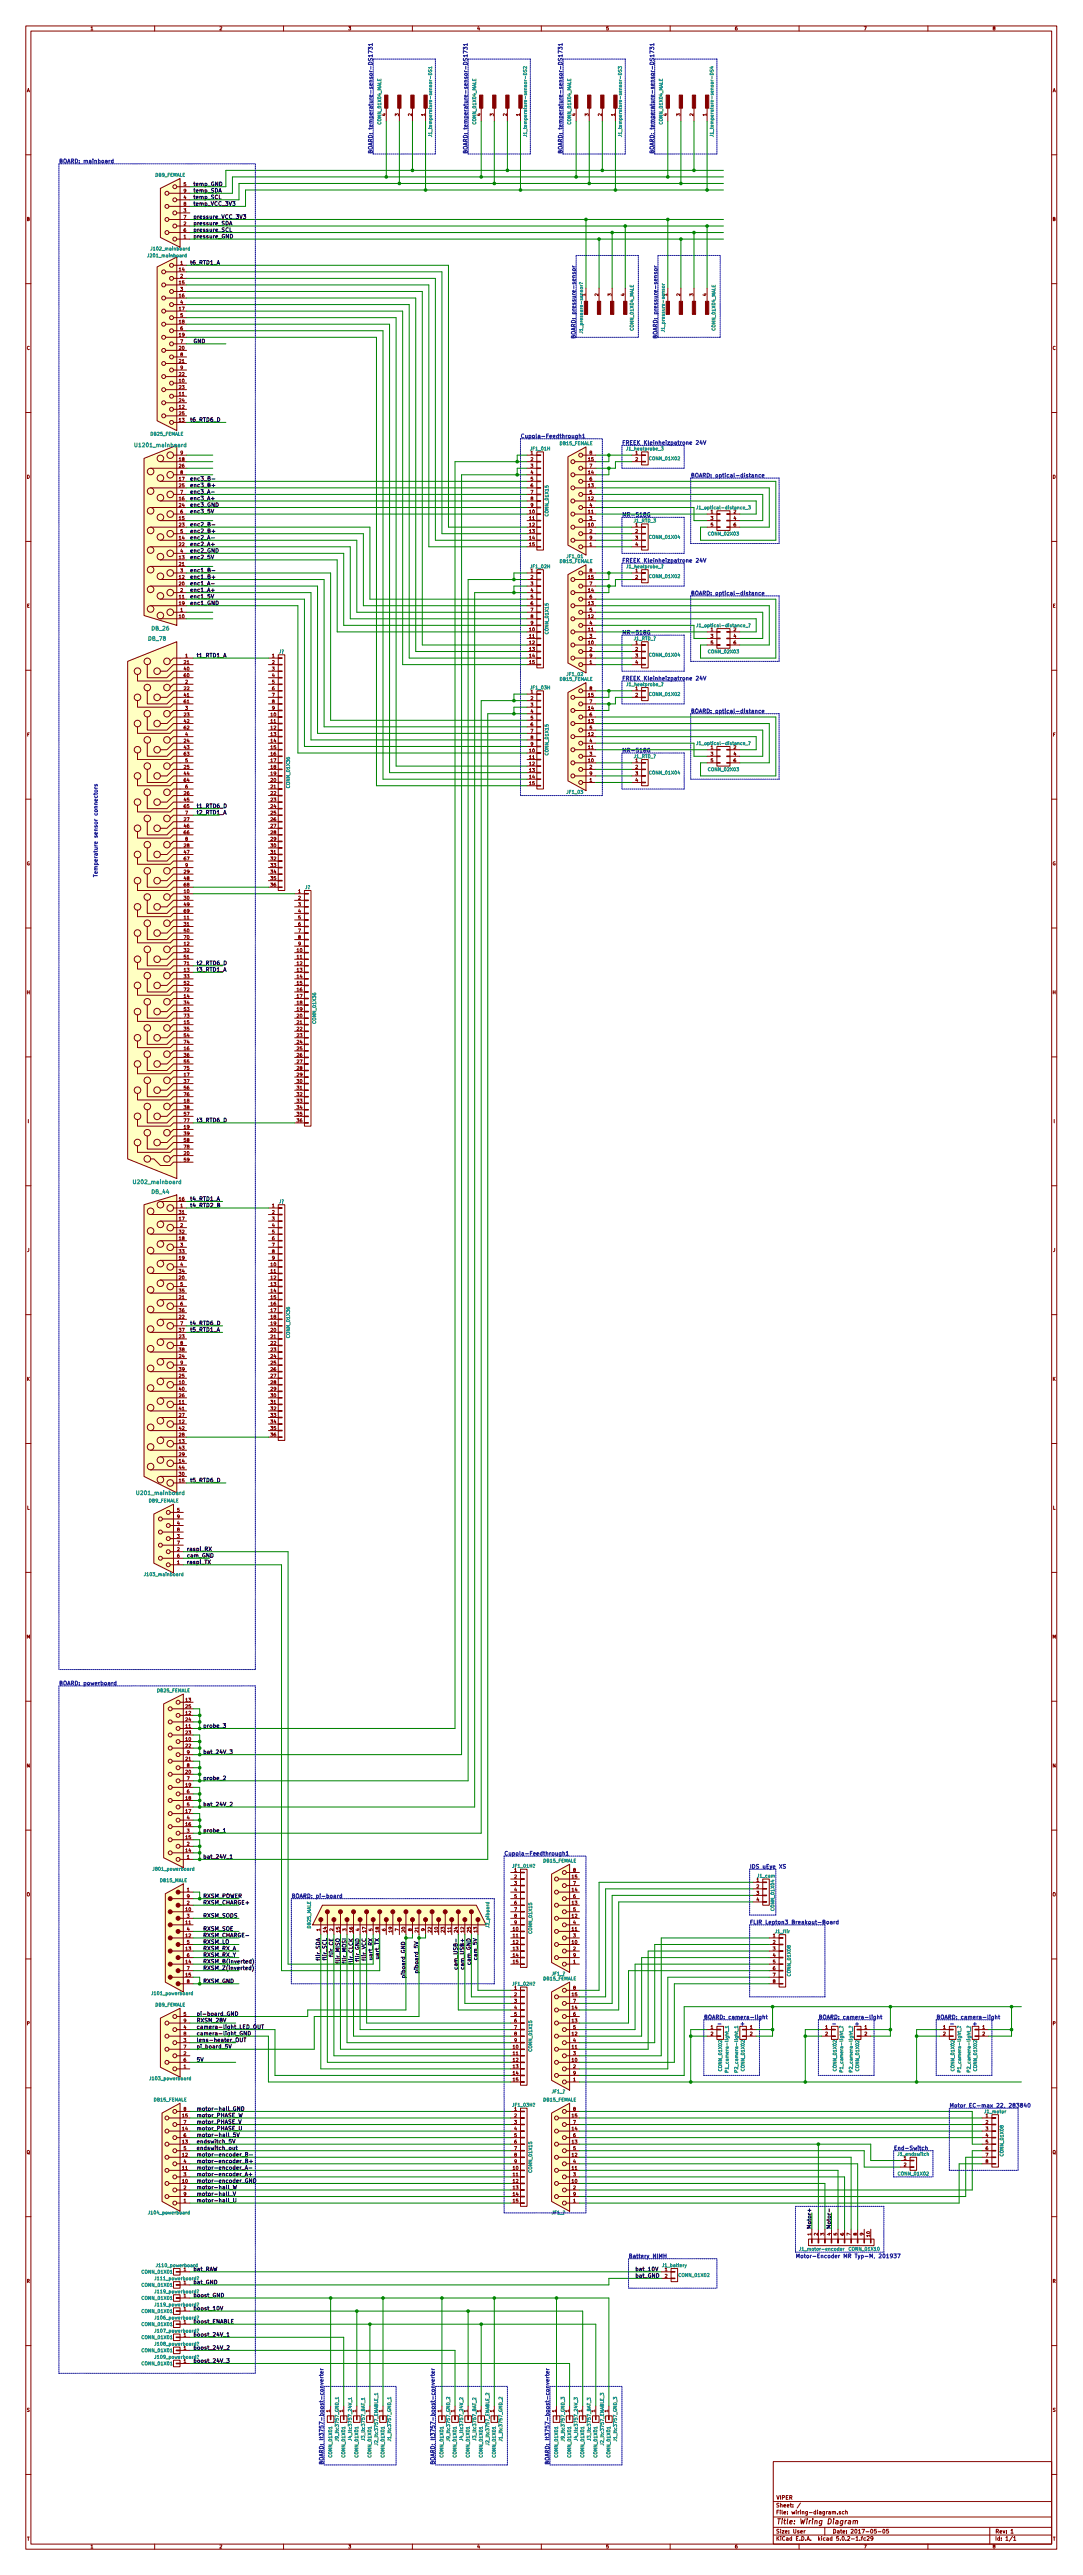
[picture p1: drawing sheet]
<svg xmlns="http://www.w3.org/2000/svg" width="420mm" height="999mm" viewBox="0 0 420 999" stroke-linecap="round" stroke-linejoin="round" font-family="sans-serif">
<defs><g id="words">
<text font-size="2.8" fill="#840000" x="301" y="979.4">Title: Wiring Diagram</text>
<g font-size="2.1" fill="#0000c2">
<text x="144.5" y="59.7" transform="rotate(-90 144.5 59.7)">BOARD: temperature-sensor-DS1731</text>
<text x="181.4" y="59.7" transform="rotate(-90 181.4 59.7)">BOARD: temperature-sensor-DS1731</text>
<text x="218.2" y="59.7" transform="rotate(-90 218.2 59.7)">BOARD: temperature-sensor-DS1731</text>
<text x="253.7" y="59.7" transform="rotate(-90 253.7 59.7)">BOARD: temperature-sensor-DS1731</text>
<text x="22.9" y="63.3">BOARD: mainboard</text>
<text x="223.3" y="128.6" transform="rotate(-90 223.3 128.6)">BOARD: pressure-sensor</text>
<text x="255" y="128.6" transform="rotate(-90 255 128.6)">BOARD: pressure-sensor</text>
<text x="201.9" y="170">Cupola-Feedthrough1</text>
<text x="241.3" y="172.5">FREEK Kleinheizpatrone 24V</text>
<text x="268" y="185.2">BOARD: optical-distance</text>
<text x="241.3" y="200.5">MR-518G</text>
<text x="241.3" y="218.2">FREEK Kleinheizpatrone 24V</text>
<text x="268" y="230.9">BOARD: optical-distance</text>
<text x="241.3" y="246.2">MR-518G</text>
<text x="241.3" y="264">FREEK Kleinheizpatrone 24V</text>
<text x="268" y="276.7">BOARD: optical-distance</text>
<text x="241.3" y="291.9">MR-518G</text>
<text x="37.8" y="340.4" transform="rotate(-90 37.8 340.4)">Temperature sensor connectors</text>
<text x="22.9" y="653.9">BOARD: powerboard</text>
<text x="195.6" y="719.9">Cupola-Feedthrough1</text>
<text x="290.8" y="725">IDS uEye XS</text>
<text x="113" y="736.4">BOARD: pi-board</text>
<text x="290.8" y="746.6">FLIR Lepton3 Breakout-Board</text>
<text x="273" y="783.4">BOARD: camera-light</text>
<text x="287" y="785.9">+</text>
<text x="317.5" y="783.4">BOARD: camera-light</text>
<text x="331.5" y="785.9">+</text>
<text x="363.2" y="783.4">BOARD: camera-light</text>
<text x="377.2" y="785.9">+</text>
<text x="368.3" y="817.7">Motor EC-max 22, 283840</text>
<text x="346.7" y="834.2">End-Switch</text>
<text x="243.8" y="876.1">Battery NIMH</text>
<text x="308.6" y="876.1">Motor-Encoder MR Typ-M, 201937</text>
<text x="125.5" y="956.4" transform="rotate(-90 125.5 956.4)">BOARD: lt3757-boost-converter</text>
<text x="168.7" y="956.4" transform="rotate(-90 168.7 956.4)">BOARD: lt3757-boost-converter</text>
<text x="213.1" y="956.4" transform="rotate(-90 213.1 956.4)">BOARD: lt3757-boost-converter</text>
</g>
<g font-size="2.1">
<text x="74.9" y="77.3">temp_SCL</text>
<text x="74.9" y="74.7">temp_SDA</text>
<text x="74.9" y="72.2">temp_GND</text>
<text x="74.9" y="79.8">temp_VCC_3V3</text>
<text x="74.9" y="90">pressure_SCL</text>
<text x="74.9" y="87.4">pressure_SDA</text>
<text x="74.9" y="84.9">pressure_VCC_3V3</text>
<text x="74.9" y="92.5">pressure_GND</text>
<text x="73.7" y="102.7">t6_RTD1_A</text>
<text x="74.9" y="133.2">GND</text>
<text x="73.7" y="163.6">t6_RTD6_D</text>
<text x="73.7" y="191.6">enc3_A-</text>
<text x="73.7" y="189">enc3_B+</text>
<text x="73.7" y="186.5">enc3_B-</text>
<text x="73.7" y="194.1">enc3_A+</text>
<text x="73.7" y="196.7">enc3_GND</text>
<text x="73.7" y="199.2">enc3_5V</text>
<text x="73.7" y="209.4">enc2_A-</text>
<text x="73.7" y="206.8">enc2_B+</text>
<text x="73.7" y="204.3">enc2_B-</text>
<text x="73.7" y="211.9">enc2_A+</text>
<text x="73.7" y="214.4">enc2_GND</text>
<text x="73.7" y="217">enc2_5V</text>
<text x="73.7" y="227.1">enc1_A-</text>
<text x="73.7" y="224.6">enc1_B+</text>
<text x="73.7" y="222.1">enc1_B-</text>
<text x="73.7" y="229.7">enc1_A+</text>
<text x="73.7" y="232.2">enc1_5V</text>
<text x="73.7" y="234.8">enc1_GND</text>
<text x="76.2" y="255.1">t1_RTD1_A</text>
<text x="76.2" y="313.5">t1_RTD6_D</text>
<text x="76.2" y="316">t2_RTD1_A</text>
<text x="76.2" y="374.5">t2_RTD6_D</text>
<text x="76.2" y="377">t3_RTD1_A</text>
<text x="76.2" y="435.4">t3_RTD6_D</text>
<text x="73.7" y="465.9">t4_RTD1_A</text>
<text x="73.7" y="468.4">t4_RTD2_B</text>
<text x="73.7" y="514.2">t4_RTD6_D</text>
<text x="73.7" y="516.7">t5_RTD1_A</text>
<text x="73.7" y="575.1">t5_RTD6_D</text>
<text x="72.4" y="601.8">raspi_RX</text>
<text x="72.4" y="604.3">cam_GND</text>
<text x="72.4" y="606.9">raspi_TX</text>
<text x="78.7" y="670.4">probe_3</text>
<text x="78.7" y="680.5">bat_24V_3</text>
<text x="78.7" y="690.7">probe_2</text>
<text x="78.7" y="700.8">bat_24V_2</text>
<text x="78.7" y="711">probe_1</text>
<text x="78.7" y="721.2">bat_24V_1</text>
<text x="78.7" y="736.4">RXSM_POWER</text>
<text x="78.7" y="738.9">RXSM_CHARGE+</text>
<text x="78.7" y="744">RXSM_SODS</text>
<text x="78.7" y="749.1">RXSM_SOE</text>
<text x="78.7" y="751.6">RXSM_CHARGE-</text>
<text x="78.7" y="754.2">RXSM_LO</text>
<text x="78.7" y="756.7">RXSM_RX_A</text>
<text x="78.7" y="759.3">RXSM_RX_Y</text>
<text x="78.7" y="761.8">RXSM_B(inverted)</text>
<text x="124.2" y="760.3" transform="rotate(-90 124.2 760.3)">flir_SDA</text>
<text x="126.7" y="760" transform="rotate(-90 126.7 760)">flir_SCL</text>
<text x="129.3" y="758.7" transform="rotate(-90 129.3 758.7)">flir_CE</text>
<text x="131.8" y="761.2" transform="rotate(-90 131.8 761.2)">flir_MISO</text>
<text x="134.4" y="761.2" transform="rotate(-90 134.4 761.2)">flir_MOSI</text>
<text x="136.9" y="761.7" transform="rotate(-90 136.9 761.7)">flir_CLCK</text>
<text x="139.4" y="760.5" transform="rotate(-90 139.4 760.5)">flir_GND</text>
<text x="142" y="760.3" transform="rotate(-90 142 760.3)">flir_VCC</text>
<text x="144.5" y="760" transform="rotate(-90 144.5 760)">uart_RX</text>
<text x="147.1" y="759.8" transform="rotate(-90 147.1 759.8)">uart_TX</text>
<text x="185.2" y="759.9" transform="rotate(-90 185.2 759.9)">cam_5V</text>
<text x="78.7" y="764.3">RXSM_Z(inverted)</text>
<text x="157.2" y="766.9" transform="rotate(-90 157.2 766.9)">piboard_GND</text>
<text x="162.3" y="764.7" transform="rotate(-90 162.3 764.7)">piboard_5V</text>
<text x="177.5" y="762.5" transform="rotate(-90 177.5 762.5)">cam_USB-</text>
<text x="180.1" y="763" transform="rotate(-90 180.1 763)">cam_USB+</text>
<text x="182.6" y="762" transform="rotate(-90 182.6 762)">cam_GND</text>
<text x="78.7" y="769.4">RXSM_GND</text>
<text x="76.2" y="784.7">RXSM_28V</text>
<text x="76.2" y="782.1">pi-board_GND</text>
<text x="76.2" y="787.2">camera-light_LED_OUT</text>
<text x="76.2" y="789.7">camera-light_GND</text>
<text x="76.2" y="794.8">pi_board_5V</text>
<text x="76.2" y="792.3">lens-heater_OUT</text>
<text x="76.2" y="799.9">5V</text>
<text x="76.2" y="821.5">motor_PHASE_W</text>
<text x="76.2" y="819">motor-hall_GND</text>
<text x="76.2" y="824">motor_PHASE_V</text>
<text x="76.2" y="826.6">motor_PHASE_U</text>
<text x="76.2" y="831.7">endswitch_5V</text>
<text x="76.2" y="829.1">motor-hall_5V</text>
<text x="76.2" y="834.2">endswitch_out</text>
<text x="76.2" y="839.3">motor-encoder_B+</text>
<text x="76.2" y="836.7">motor-encoder_B-</text>
<text x="76.2" y="844.4">motor-encoder_A+</text>
<text x="76.2" y="841.8">motor-encoder_A-</text>
<text x="76.2" y="852">motor-hall_V</text>
<text x="76.2" y="849.4">motor-hall_W</text>
<text x="76.2" y="846.9">motor-encoder_GND</text>
<text x="76.2" y="854.5">motor-hall_U</text>
<text x="314.7" y="864.9" transform="rotate(-90 314.7 864.9)">Motor+</text>
<text x="322.3" y="864.9" transform="rotate(-90 322.3 864.9)">Motor-</text>
<text x="74.9" y="881.2">bat_RAW</text>
<text x="246.4" y="881.2">bat_10V</text>
<text x="74.9" y="886.3">bat_GND</text>
<text x="246.4" y="883.7">bat_GND</text>
<text x="74.9" y="891.3">boost_GND</text>
<text x="74.9" y="896.4">boost_10V</text>
<text x="74.9" y="901.5">boost_ENABLE</text>
<text x="74.9" y="906.6">boost_24V_1</text>
<text x="74.9" y="911.7">boost_24V_2</text>
<text x="74.9" y="916.7">boost_24V_3</text>
</g>
<g font-size="2.1" fill="#008484">
<text x="53.1" y="173.5">U1201_mainboard</text>
<text x="58.9" y="244.6">DB_26</text>
<text x="57.7" y="248.5">DB_78</text>
<text x="52.4" y="459.4">U202_mainboard</text>
<text x="58.9" y="463.2">DB_44</text>
<text x="53.7" y="580">U201_mainboard</text>
</g>
<g font-size="2.1" fill="#840000">
<text x="301" y="969.8">VIPER</text>
<text x="301" y="975.5">File: wiring-diagram.sch</text>
<text x="301" y="972.8">Sheet: /</text>
<text x="301" y="982.9">Size: User</text>
<text x="323" y="982.9">Date: 2017-05-05</text>
<text x="386" y="982.9">Rev: 1</text>
<text x="301" y="985.7">KiCad E.D.A. kicad 5.0.2-1.fc29</text>
<text x="386" y="985.7">Id: 1/1</text>
</g>
<g font-size="1.8" fill="#840000">
<text x="35" y="11.7">1</text>
<text x="85" y="11.7">2</text>
<text x="135" y="11.7">3</text>
<text x="185" y="11.7">4</text>
<text x="235" y="11.7">5</text>
<text x="285" y="11.7">6</text>
<text x="335" y="11.7">7</text>
<text x="385" y="11.7">8</text>
<text x="10.4" y="35.7">A</text>
<text x="408.4" y="35.7">A</text>
<text x="149.6" y="45" transform="rotate(-90 149.6 45)">4</text>
<text x="154.7" y="45" transform="rotate(-90 154.7 45)">3</text>
<text x="159.8" y="45" transform="rotate(-90 159.8 45)">2</text>
<text x="164.8" y="45" transform="rotate(-90 164.8 45)">1</text>
<text x="186.4" y="45" transform="rotate(-90 186.4 45)">4</text>
<text x="191.5" y="45" transform="rotate(-90 191.5 45)">3</text>
<text x="196.6" y="45" transform="rotate(-90 196.6 45)">2</text>
<text x="201.7" y="45" transform="rotate(-90 201.7 45)">1</text>
<text x="223.3" y="45" transform="rotate(-90 223.3 45)">4</text>
<text x="228.3" y="45" transform="rotate(-90 228.3 45)">3</text>
<text x="233.4" y="45" transform="rotate(-90 233.4 45)">2</text>
<text x="238.5" y="45" transform="rotate(-90 238.5 45)">1</text>
<text x="258.8" y="45" transform="rotate(-90 258.8 45)">4</text>
<text x="263.9" y="45" transform="rotate(-90 263.9 45)">3</text>
<text x="269" y="45" transform="rotate(-90 269 45)">2</text>
<text x="274.1" y="45" transform="rotate(-90 274.1 45)">1</text>
<text x="71.3" y="77.3">4</text>
<text x="71.3" y="72.2">5</text>
<text x="71.3" y="74.7">9</text>
<text x="71.3" y="82.4">3</text>
<text x="71.3" y="79.8">8</text>
<text x="10.4" y="85.7">B</text>
<text x="71.3" y="87.4">2</text>
<text x="71.3" y="90">6</text>
<text x="71.3" y="84.9">7</text>
<text x="408.4" y="85.7">B</text>
<text x="71.3" y="92.5">1</text>
<text x="69.5" y="105.2">14</text>
<text x="70" y="102.7">1</text>
<text x="70" y="107.8">2</text>
<text x="69.5" y="110.3">15</text>
<text x="70" y="112.8">3</text>
<text x="69.5" y="115.4">16</text>
<text x="70" y="117.9">4</text>
<text x="227.1" y="114.8" transform="rotate(-90 227.1 114.8)">1</text>
<text x="232.2" y="114.8" transform="rotate(-90 232.2 114.8)">2</text>
<text x="237.2" y="114.8" transform="rotate(-90 237.2 114.8)">3</text>
<text x="242.3" y="114.8" transform="rotate(-90 242.3 114.8)">4</text>
<text x="258.8" y="114.8" transform="rotate(-90 258.8 114.8)">1</text>
<text x="263.9" y="114.8" transform="rotate(-90 263.9 114.8)">2</text>
<text x="269" y="114.8" transform="rotate(-90 269 114.8)">3</text>
<text x="274.1" y="114.8" transform="rotate(-90 274.1 114.8)">4</text>
<text x="69.5" y="120.5">17</text>
<text x="69.5" y="125.5">18</text>
<text x="70" y="123">5</text>
<text x="69.5" y="130.6">19</text>
<text x="70" y="128.1">6</text>
<text x="10.4" y="135.7">C</text>
<text x="69.5" y="135.7">20</text>
<text x="70" y="133.2">7</text>
<text x="408.4" y="135.7">C</text>
<text x="69.5" y="140.8">21</text>
<text x="70" y="138.2">8</text>
<text x="70" y="143.3">9</text>
<text x="69.5" y="148.4">10</text>
<text x="69.5" y="145.9">22</text>
<text x="69.5" y="153.5">11</text>
<text x="69.5" y="150.9">23</text>
<text x="69.5" y="158.6">12</text>
<text x="69.5" y="156">24</text>
<text x="69.5" y="161.1">25</text>
<text x="69.5" y="163.6">13</text>
<text x="69.5" y="178.9">18</text>
<text x="70" y="176.3">9</text>
<text x="205.9" y="176.3">1</text>
<text x="205.9" y="178.9">2</text>
<text x="228.3" y="178.9">15</text>
<text x="228.8" y="176.3">8</text>
<text x="246.5" y="176.3">1</text>
<text x="246.5" y="178.9">2</text>
<text x="10.4" y="185.7">D</text>
<text x="69.5" y="181.4">26</text>
<text x="70" y="184">8</text>
<text x="205.9" y="181.4">3</text>
<text x="205.9" y="184">4</text>
<text x="228.3" y="184">14</text>
<text x="228.8" y="181.4">7</text>
<text x="408.4" y="185.7">D</text>
<text x="69.5" y="189">25</text>
<text x="69.5" y="186.5">17</text>
<text x="70" y="191.6">7</text>
<text x="205.9" y="186.5">5</text>
<text x="205.9" y="189">6</text>
<text x="205.9" y="191.6">7</text>
<text x="228.3" y="189">13</text>
<text x="228.8" y="191.6">5</text>
<text x="228.8" y="186.5">6</text>
<text x="69.5" y="196.7">24</text>
<text x="69.5" y="194.1">16</text>
<text x="205.9" y="194.1">8</text>
<text x="205.9" y="196.7">9</text>
<text x="228.3" y="194.1">12</text>
<text x="228.8" y="196.7">4</text>
<text x="69.5" y="201.7">15</text>
<text x="70" y="199.2">6</text>
<text x="205.4" y="199.2">10</text>
<text x="205.4" y="201.7">11</text>
<text x="228.3" y="199.2">11</text>
<text x="228.8" y="201.7">3</text>
<text x="275.7" y="199.2">1</text>
<text x="275.7" y="201.7">3</text>
<text x="284.6" y="199.2">2</text>
<text x="284.6" y="201.7">4</text>
<text x="69.5" y="204.3">23</text>
<text x="69.5" y="209.4">14</text>
<text x="70" y="206.8">5</text>
<text x="205.4" y="204.3">12</text>
<text x="205.4" y="206.8">13</text>
<text x="205.4" y="209.4">14</text>
<text x="228.3" y="204.3">10</text>
<text x="228.8" y="206.8">2</text>
<text x="228.8" y="209.4">9</text>
<text x="246.5" y="206.8">2</text>
<text x="246.5" y="209.4">3</text>
<text x="275.7" y="204.3">5</text>
<text x="284.6" y="204.3">6</text>
<text x="69.5" y="211.9">22</text>
<text x="70" y="214.4">4</text>
<text x="205.4" y="211.9">15</text>
<text x="228.8" y="211.9">1</text>
<text x="246.5" y="211.9">4</text>
<text x="69.5" y="219.5">21</text>
<text x="69.5" y="217">13</text>
<text x="69.5" y="227.1">20</text>
<text x="69.5" y="224.6">12</text>
<text x="70" y="222.1">3</text>
<text x="205.9" y="222.1">1</text>
<text x="205.9" y="224.6">2</text>
<text x="205.9" y="227.1">3</text>
<text x="228.3" y="224.6">15</text>
<text x="228.8" y="227.1">7</text>
<text x="228.8" y="222.1">8</text>
<text x="246.5" y="222.1">1</text>
<text x="246.5" y="224.6">2</text>
<text x="69.5" y="232.2">11</text>
<text x="70" y="229.7">2</text>
<text x="205.9" y="229.7">4</text>
<text x="205.9" y="232.2">5</text>
<text x="228.3" y="229.7">14</text>
<text x="228.8" y="232.2">6</text>
<text x="10.4" y="235.7">E</text>
<text x="69.5" y="239.8">10</text>
<text x="69.5" y="234.8">19</text>
<text x="70" y="237.3">1</text>
<text x="205.9" y="234.8">6</text>
<text x="205.9" y="237.3">7</text>
<text x="205.9" y="239.8">8</text>
<text x="228.3" y="239.8">12</text>
<text x="228.3" y="234.8">13</text>
<text x="228.8" y="237.3">5</text>
<text x="408.4" y="235.7">E</text>
<text x="205.4" y="244.9">10</text>
<text x="205.9" y="242.4">9</text>
<text x="228.3" y="244.9">11</text>
<text x="228.8" y="242.4">4</text>
<text x="275.7" y="244.9">1</text>
<text x="284.6" y="244.9">2</text>
<text x="205.4" y="247.5">11</text>
<text x="205.4" y="250">12</text>
<text x="228.3" y="250">10</text>
<text x="228.8" y="247.5">3</text>
<text x="275.7" y="247.5">3</text>
<text x="275.7" y="250">5</text>
<text x="284.6" y="247.5">4</text>
<text x="284.6" y="250">6</text>
<text x="71.4" y="257.6">21</text>
<text x="71.9" y="255.1">1</text>
<text x="105.6" y="255.1">1</text>
<text x="105.6" y="257.6">2</text>
<text x="205.4" y="252.5">13</text>
<text x="205.4" y="255.1">14</text>
<text x="205.4" y="257.6">15</text>
<text x="228.8" y="257.6">1</text>
<text x="228.8" y="252.5">2</text>
<text x="228.8" y="255.1">9</text>
<text x="246.5" y="252.5">2</text>
<text x="246.5" y="255.1">3</text>
<text x="246.5" y="257.6">4</text>
<text x="71.4" y="260.2">40</text>
<text x="71.4" y="262.7">60</text>
<text x="105.6" y="260.2">3</text>
<text x="105.6" y="262.7">4</text>
<text x="71.4" y="267.8">22</text>
<text x="71.9" y="265.2">2</text>
<text x="105.6" y="265.2">5</text>
<text x="105.6" y="267.8">6</text>
<text x="205.9" y="269">1</text>
<text x="228.8" y="267.8">8</text>
<text x="246.5" y="267.8">1</text>
<text x="71.4" y="270.3">41</text>
<text x="71.4" y="272.9">61</text>
<text x="71.9" y="275.4">3</text>
<text x="105.6" y="270.3">7</text>
<text x="105.6" y="272.9">8</text>
<text x="105.6" y="275.4">9</text>
<text x="205.9" y="271.6">2</text>
<text x="205.9" y="274.1">3</text>
<text x="228.3" y="275.4">14</text>
<text x="228.3" y="270.3">15</text>
<text x="228.8" y="272.9">7</text>
<text x="246.5" y="270.3">2</text>
<text x="71.4" y="280.5">42</text>
<text x="71.4" y="277.9">23</text>
<text x="105.1" y="277.9">10</text>
<text x="105.1" y="280.5">11</text>
<text x="205.9" y="276.7">4</text>
<text x="205.9" y="279.2">5</text>
<text x="205.9" y="281.7">6</text>
<text x="228.3" y="280.5">13</text>
<text x="228.8" y="277.9">6</text>
<text x="10.5" y="285.7">F</text>
<text x="71.4" y="283">62</text>
<text x="71.9" y="285.6">4</text>
<text x="105.1" y="283">12</text>
<text x="105.1" y="285.6">13</text>
<text x="205.9" y="284.3">7</text>
<text x="205.9" y="286.8">8</text>
<text x="228.3" y="285.6">12</text>
<text x="228.8" y="283">5</text>
<text x="408.5" y="285.7">F</text>
<text x="71.4" y="290.6">43</text>
<text x="71.4" y="293.2">63</text>
<text x="71.4" y="288.1">24</text>
<text x="105.1" y="288.1">14</text>
<text x="105.1" y="290.6">15</text>
<text x="105.1" y="293.2">16</text>
<text x="205.4" y="291.9">10</text>
<text x="205.9" y="289.4">9</text>
<text x="228.3" y="290.6">11</text>
<text x="228.8" y="293.2">3</text>
<text x="228.8" y="288.1">4</text>
<text x="275.7" y="290.6">1</text>
<text x="275.7" y="293.2">3</text>
<text x="284.6" y="290.6">2</text>
<text x="284.6" y="293.2">4</text>
<text x="71.4" y="298.3">25</text>
<text x="71.9" y="295.7">5</text>
<text x="105.1" y="295.7">17</text>
<text x="105.1" y="298.3">18</text>
<text x="205.4" y="294.4">11</text>
<text x="205.4" y="297">12</text>
<text x="205.4" y="299.5">13</text>
<text x="228.3" y="295.7">10</text>
<text x="228.8" y="298.3">2</text>
<text x="246.5" y="298.3">2</text>
<text x="275.7" y="295.7">5</text>
<text x="284.6" y="295.7">6</text>
<text x="71.4" y="300.8">44</text>
<text x="71.4" y="303.3">64</text>
<text x="71.9" y="305.9">6</text>
<text x="105.1" y="300.8">19</text>
<text x="105.1" y="303.3">20</text>
<text x="105.1" y="305.9">21</text>
<text x="205.4" y="302.1">14</text>
<text x="205.4" y="304.6">15</text>
<text x="228.8" y="303.3">1</text>
<text x="228.8" y="300.8">9</text>
<text x="246.5" y="300.8">3</text>
<text x="246.5" y="303.3">4</text>
<text x="71.4" y="311">45</text>
<text x="71.4" y="308.4">26</text>
<text x="105.1" y="308.4">22</text>
<text x="105.1" y="311">23</text>
<text x="71.4" y="313.5">65</text>
<text x="71.9" y="316">7</text>
<text x="105.1" y="313.5">24</text>
<text x="105.1" y="316">25</text>
<text x="71.4" y="321.1">46</text>
<text x="71.4" y="323.7">66</text>
<text x="71.4" y="318.6">27</text>
<text x="105.1" y="318.6">26</text>
<text x="105.1" y="321.1">27</text>
<text x="105.1" y="323.7">28</text>
<text x="71.4" y="328.7">28</text>
<text x="71.9" y="326.2">8</text>
<text x="105.1" y="326.2">29</text>
<text x="105.1" y="328.7">30</text>
<text x="10.3" y="335.7">G</text>
<text x="71.4" y="331.3">47</text>
<text x="71.4" y="333.8">67</text>
<text x="105.1" y="331.3">31</text>
<text x="105.1" y="333.8">32</text>
<text x="408.3" y="335.7">G</text>
<text x="71.4" y="341.4">48</text>
<text x="71.4" y="338.9">29</text>
<text x="71.9" y="336.4">9</text>
<text x="105.1" y="336.4">33</text>
<text x="105.1" y="338.9">34</text>
<text x="105.1" y="341.4">35</text>
<text x="71.4" y="346.5">10</text>
<text x="71.4" y="344">68</text>
<text x="105.1" y="344">36</text>
<text x="115.7" y="346.5">1</text>
<text x="71.4" y="349.1">30</text>
<text x="71.4" y="351.6">49</text>
<text x="115.7" y="349.1">2</text>
<text x="115.7" y="351.6">3</text>
<text x="71.4" y="356.7">11</text>
<text x="71.4" y="359.2">31</text>
<text x="71.4" y="354.1">69</text>
<text x="115.7" y="354.1">4</text>
<text x="115.7" y="356.7">5</text>
<text x="115.7" y="359.2">6</text>
<text x="71.4" y="361.8">50</text>
<text x="71.4" y="364.3">70</text>
<text x="115.7" y="361.8">7</text>
<text x="115.7" y="364.3">8</text>
<text x="71.4" y="371.9">51</text>
<text x="71.4" y="366.8">12</text>
<text x="71.4" y="369.4">32</text>
<text x="115.2" y="369.4">10</text>
<text x="115.2" y="371.9">11</text>
<text x="115.7" y="366.8">9</text>
<text x="71.4" y="374.5">71</text>
<text x="71.4" y="377">13</text>
<text x="115.2" y="374.5">12</text>
<text x="115.2" y="377">13</text>
<text x="71.4" y="382.1">52</text>
<text x="71.4" y="379.5">33</text>
<text x="115.2" y="379.5">14</text>
<text x="115.2" y="382.1">15</text>
<text x="10.4" y="385.7">H</text>
<text x="71.4" y="384.6">72</text>
<text x="71.4" y="387.2">14</text>
<text x="71.4" y="389.7">34</text>
<text x="115.2" y="384.6">16</text>
<text x="115.2" y="387.2">17</text>
<text x="115.2" y="389.7">18</text>
<text x="408.4" y="385.7">H</text>
<text x="71.4" y="392.2">53</text>
<text x="71.4" y="394.8">73</text>
<text x="115.2" y="392.2">19</text>
<text x="115.2" y="394.8">20</text>
<text x="71.4" y="397.3">15</text>
<text x="71.4" y="399.9">35</text>
<text x="115.2" y="397.3">21</text>
<text x="115.2" y="399.9">22</text>
<text x="71.4" y="402.4">54</text>
<text x="71.4" y="404.9">74</text>
<text x="71.4" y="407.5">16</text>
<text x="115.2" y="402.4">23</text>
<text x="115.2" y="404.9">24</text>
<text x="115.2" y="407.5">25</text>
<text x="71.4" y="412.6">55</text>
<text x="71.4" y="410">36</text>
<text x="115.2" y="410">26</text>
<text x="115.2" y="412.6">27</text>
<text x="71.4" y="415.1">75</text>
<text x="71.4" y="417.6">17</text>
<text x="115.2" y="415.1">28</text>
<text x="115.2" y="417.6">29</text>
<text x="71.4" y="422.7">56</text>
<text x="71.4" y="425.3">76</text>
<text x="71.4" y="420.2">37</text>
<text x="115.2" y="420.2">30</text>
<text x="115.2" y="422.7">31</text>
<text x="115.2" y="425.3">32</text>
<text x="71.4" y="427.8">18</text>
<text x="71.4" y="430.3">38</text>
<text x="115.2" y="427.8">33</text>
<text x="115.2" y="430.3">34</text>
<text x="10.7" y="435.7">I</text>
<text x="71.4" y="432.9">57</text>
<text x="71.4" y="435.4">77</text>
<text x="71.4" y="438">19</text>
<text x="115.2" y="432.9">35</text>
<text x="115.2" y="435.4">36</text>
<text x="408.7" y="435.7">I</text>
<text x="71.4" y="443">58</text>
<text x="71.4" y="440.5">39</text>
<text x="71.4" y="448.1">20</text>
<text x="71.4" y="445.6">78</text>
<text x="71.4" y="450.7">59</text>
<text x="69.5" y="465.9">16</text>
<text x="69.5" y="471">31</text>
<text x="69.5" y="473.5">17</text>
<text x="70" y="468.4">1</text>
<text x="105.6" y="468.4">1</text>
<text x="105.6" y="471">2</text>
<text x="105.6" y="473.5">3</text>
<text x="69.5" y="478.6">32</text>
<text x="70" y="476.1">2</text>
<text x="105.6" y="476.1">4</text>
<text x="105.6" y="478.6">5</text>
<text x="10.5" y="485.7">J</text>
<text x="69.5" y="481.1">18</text>
<text x="70" y="483.7">3</text>
<text x="105.6" y="481.1">6</text>
<text x="105.6" y="483.7">7</text>
<text x="408.5" y="485.7">J</text>
<text x="69.5" y="486.2">33</text>
<text x="69.5" y="488.8">19</text>
<text x="70" y="491.3">4</text>
<text x="105.1" y="491.3">10</text>
<text x="105.6" y="486.2">8</text>
<text x="105.6" y="488.8">9</text>
<text x="69.5" y="496.4">20</text>
<text x="69.5" y="493.8">34</text>
<text x="105.1" y="493.8">11</text>
<text x="105.1" y="496.4">12</text>
<text x="69.5" y="504">21</text>
<text x="69.5" y="501.5">35</text>
<text x="70" y="498.9">5</text>
<text x="105.1" y="498.9">13</text>
<text x="105.1" y="501.5">14</text>
<text x="105.1" y="504">15</text>
<text x="69.5" y="509.1">36</text>
<text x="70" y="506.5">6</text>
<text x="105.1" y="506.5">16</text>
<text x="105.1" y="509.1">17</text>
<text x="69.5" y="511.6">22</text>
<text x="70" y="514.2">7</text>
<text x="105.1" y="511.6">18</text>
<text x="105.1" y="514.2">19</text>
<text x="69.5" y="519.2">23</text>
<text x="69.5" y="516.7">37</text>
<text x="70" y="521.8">8</text>
<text x="105.1" y="516.7">20</text>
<text x="105.1" y="519.2">21</text>
<text x="105.1" y="521.8">22</text>
<text x="69.5" y="526.9">24</text>
<text x="69.5" y="524.3">38</text>
<text x="105.1" y="524.3">23</text>
<text x="105.1" y="526.9">24</text>
<text x="69.5" y="531.9">39</text>
<text x="70" y="529.4">9</text>
<text x="105.1" y="529.4">25</text>
<text x="105.1" y="531.9">26</text>
<text x="10.4" y="535.7">K</text>
<text x="69.5" y="537">10</text>
<text x="69.5" y="539.6">40</text>
<text x="69.5" y="534.5">25</text>
<text x="105.1" y="534.5">27</text>
<text x="105.1" y="537">28</text>
<text x="105.1" y="539.6">29</text>
<text x="408.4" y="535.7">K</text>
<text x="69.5" y="544.6">11</text>
<text x="69.5" y="542.1">26</text>
<text x="105.1" y="542.1">30</text>
<text x="105.1" y="544.6">31</text>
<text x="69.5" y="547.2">41</text>
<text x="69.5" y="549.7">27</text>
<text x="105.1" y="547.2">32</text>
<text x="105.1" y="549.7">33</text>
<text x="69.5" y="552.3">12</text>
<text x="69.5" y="554.8">42</text>
<text x="69.5" y="557.3">28</text>
<text x="105.1" y="552.3">34</text>
<text x="105.1" y="554.8">35</text>
<text x="105.1" y="557.3">36</text>
<text x="69.5" y="559.9">13</text>
<text x="69.5" y="562.4">43</text>
<text x="69.5" y="567.5">14</text>
<text x="69.5" y="565">29</text>
<text x="69.5" y="572.6">30</text>
<text x="69.5" y="570">44</text>
<text x="69.5" y="575.1">15</text>
<text x="10.5" y="585.7">L</text>
<text x="68.7" y="586.5">5</text>
<text x="408.5" y="585.7">L</text>
<text x="68.7" y="591.6">4</text>
<text x="68.7" y="589.1">9</text>
<text x="68.7" y="596.7">3</text>
<text x="68.7" y="599.2">7</text>
<text x="68.7" y="594.2">8</text>
<text x="68.7" y="601.8">2</text>
<text x="68.7" y="604.3">6</text>
<text x="68.7" y="606.9">1</text>
<text x="10.3" y="635.7">M</text>
<text x="408.3" y="635.7">M</text>
<text x="72.1" y="665.3">12</text>
<text x="72.1" y="660.2">13</text>
<text x="72.1" y="662.7">25</text>
<text x="72.1" y="670.4">11</text>
<text x="72.1" y="667.8">24</text>
<text x="72.1" y="675.4">10</text>
<text x="72.1" y="678">22</text>
<text x="72.1" y="672.9">23</text>
<text x="72.1" y="683.1">21</text>
<text x="72.5" y="680.5">9</text>
<text x="10.4" y="685.7">N</text>
<text x="72.1" y="688.1">20</text>
<text x="72.5" y="685.6">8</text>
<text x="408.4" y="685.7">N</text>
<text x="72.1" y="693.2">19</text>
<text x="72.5" y="695.8">6</text>
<text x="72.5" y="690.7">7</text>
<text x="72.1" y="698.3">18</text>
<text x="72.5" y="700.8">5</text>
<text x="72.1" y="703.4">17</text>
<text x="72.5" y="705.9">4</text>
<text x="72.1" y="713.5">15</text>
<text x="72.1" y="708.5">16</text>
<text x="72.5" y="711">3</text>
<text x="72.1" y="718.6">14</text>
<text x="72.5" y="716.1">2</text>
<text x="72.5" y="721.2">1</text>
<text x="199.5" y="726.2">1</text>
<text x="199.5" y="728.8">2</text>
<text x="199.5" y="731.3">3</text>
<text x="221.9" y="728.8">15</text>
<text x="222.4" y="731.3">7</text>
<text x="222.4" y="726.2">8</text>
<text x="293.5" y="730.1">1</text>
<text x="10.3" y="735.7">O</text>
<text x="72.5" y="733.9">1</text>
<text x="72.5" y="736.4">9</text>
<text x="199.5" y="733.9">4</text>
<text x="199.5" y="736.4">5</text>
<text x="221.9" y="733.9">14</text>
<text x="222.4" y="736.4">6</text>
<text x="293.5" y="732.6">2</text>
<text x="293.5" y="735.1">3</text>
<text x="293.5" y="737.7">4</text>
<text x="408.3" y="735.7">O</text>
<text x="72.1" y="741.5">10</text>
<text x="72.5" y="738.9">2</text>
<text x="199.5" y="738.9">6</text>
<text x="199.5" y="741.5">7</text>
<text x="221.9" y="738.9">13</text>
<text x="222.4" y="741.5">5</text>
<text x="72.1" y="746.6">11</text>
<text x="72.5" y="744">3</text>
<text x="72.5" y="749.1">4</text>
<text x="124.2" y="749.2" transform="rotate(-90 124.2 749.2)">1</text>
<text x="126.7" y="749.7" transform="rotate(-90 126.7 749.7)">14</text>
<text x="129.3" y="749.2" transform="rotate(-90 129.3 749.2)">2</text>
<text x="131.8" y="749.7" transform="rotate(-90 131.8 749.7)">15</text>
<text x="134.4" y="749.2" transform="rotate(-90 134.4 749.2)">3</text>
<text x="136.9" y="749.7" transform="rotate(-90 136.9 749.7)">16</text>
<text x="139.4" y="749.2" transform="rotate(-90 139.4 749.2)">4</text>
<text x="142" y="749.7" transform="rotate(-90 142 749.7)">17</text>
<text x="144.5" y="749.2" transform="rotate(-90 144.5 749.2)">5</text>
<text x="147.1" y="749.7" transform="rotate(-90 147.1 749.7)">18</text>
<text x="149.6" y="749.2" transform="rotate(-90 149.6 749.2)">6</text>
<text x="152.1" y="749.7" transform="rotate(-90 152.1 749.7)">19</text>
<text x="154.7" y="749.2" transform="rotate(-90 154.7 749.2)">7</text>
<text x="157.2" y="749.7" transform="rotate(-90 157.2 749.7)">20</text>
<text x="159.8" y="749.2" transform="rotate(-90 159.8 749.2)">8</text>
<text x="162.3" y="749.7" transform="rotate(-90 162.3 749.7)">21</text>
<text x="164.8" y="749.2" transform="rotate(-90 164.8 749.2)">9</text>
<text x="167.4" y="749.7" transform="rotate(-90 167.4 749.7)">22</text>
<text x="169.9" y="749.7" transform="rotate(-90 169.9 749.7)">10</text>
<text x="172.5" y="749.7" transform="rotate(-90 172.5 749.7)">23</text>
<text x="175" y="749.7" transform="rotate(-90 175 749.7)">11</text>
<text x="177.5" y="749.7" transform="rotate(-90 177.5 749.7)">24</text>
<text x="180.1" y="749.7" transform="rotate(-90 180.1 749.7)">12</text>
<text x="182.6" y="749.7" transform="rotate(-90 182.6 749.7)">25</text>
<text x="185.2" y="749.7" transform="rotate(-90 185.2 749.7)">13</text>
<text x="199.1" y="749.1">10</text>
<text x="199.5" y="744">8</text>
<text x="199.5" y="746.6">9</text>
<text x="221.9" y="749.1">11</text>
<text x="221.9" y="744">12</text>
<text x="222.4" y="746.6">4</text>
<text x="72.1" y="751.6">12</text>
<text x="72.5" y="754.2">5</text>
<text x="199.1" y="751.6">11</text>
<text x="199.1" y="754.2">12</text>
<text x="221.9" y="754.2">10</text>
<text x="222.4" y="751.6">3</text>
<text x="299.9" y="751.6">1</text>
<text x="299.9" y="754.2">2</text>
<text x="72.1" y="756.7">13</text>
<text x="72.1" y="761.8">14</text>
<text x="72.5" y="759.3">6</text>
<text x="199.1" y="756.7">13</text>
<text x="199.1" y="759.3">14</text>
<text x="199.1" y="761.8">15</text>
<text x="222.4" y="761.8">1</text>
<text x="222.4" y="756.7">2</text>
<text x="222.4" y="759.3">9</text>
<text x="299.9" y="756.7">3</text>
<text x="299.9" y="759.3">4</text>
<text x="299.9" y="761.8">5</text>
<text x="72.1" y="766.9">15</text>
<text x="72.5" y="764.3">7</text>
<text x="299.9" y="764.3">6</text>
<text x="299.9" y="766.9">7</text>
<text x="72.5" y="769.4">8</text>
<text x="199.5" y="772">1</text>
<text x="222.4" y="772">8</text>
<text x="299.9" y="769.4">8</text>
<text x="199.5" y="774.5">2</text>
<text x="199.5" y="777">3</text>
<text x="199.5" y="779.6">4</text>
<text x="221.9" y="779.6">14</text>
<text x="221.9" y="774.5">15</text>
<text x="222.4" y="777">7</text>
<text x="10.4" y="785.7">P</text>
<text x="71.3" y="782.1">5</text>
<text x="71.3" y="784.7">9</text>
<text x="199.5" y="782.1">5</text>
<text x="199.5" y="784.7">6</text>
<text x="221.9" y="784.7">13</text>
<text x="222.4" y="782.1">6</text>
<text x="408.4" y="785.7">P</text>
<text x="71.3" y="787.2">4</text>
<text x="71.3" y="789.7">8</text>
<text x="199.5" y="787.2">7</text>
<text x="199.5" y="789.7">8</text>
<text x="221.9" y="789.7">12</text>
<text x="222.4" y="787.2">5</text>
<text x="275.7" y="787.2">1</text>
<text x="275.7" y="789.7">2</text>
<text x="291" y="787.2">1</text>
<text x="291" y="789.7">2</text>
<text x="320.2" y="787.2">1</text>
<text x="320.2" y="789.7">2</text>
<text x="335.4" y="787.2">1</text>
<text x="335.4" y="789.7">2</text>
<text x="365.9" y="787.2">1</text>
<text x="365.9" y="789.7">2</text>
<text x="381.2" y="787.2">1</text>
<text x="381.2" y="789.7">2</text>
<text x="71.3" y="797.4">2</text>
<text x="71.3" y="792.3">3</text>
<text x="71.3" y="794.8">7</text>
<text x="199.1" y="794.8">10</text>
<text x="199.1" y="797.4">11</text>
<text x="199.5" y="792.3">9</text>
<text x="221.9" y="794.8">11</text>
<text x="222.4" y="797.4">3</text>
<text x="222.4" y="792.3">4</text>
<text x="71.3" y="802.4">1</text>
<text x="71.3" y="799.9">6</text>
<text x="199.1" y="799.9">12</text>
<text x="199.1" y="802.4">13</text>
<text x="221.9" y="799.9">10</text>
<text x="222.4" y="802.4">2</text>
<text x="199.1" y="805">14</text>
<text x="199.1" y="807.5">15</text>
<text x="222.4" y="807.5">1</text>
<text x="222.4" y="805">9</text>
<text x="70.8" y="821.5">15</text>
<text x="71.3" y="819">8</text>
<text x="199.5" y="819">1</text>
<text x="199.5" y="821.5">2</text>
<text x="221.9" y="821.5">15</text>
<text x="222.4" y="819">8</text>
<text x="70.8" y="826.6">14</text>
<text x="71.3" y="824">7</text>
<text x="199.5" y="824">3</text>
<text x="199.5" y="826.6">4</text>
<text x="221.9" y="826.6">14</text>
<text x="222.4" y="824">7</text>
<text x="382.4" y="824">2</text>
<text x="382.4" y="826.6">3</text>
<text x="70.8" y="831.7">13</text>
<text x="71.3" y="829.1">6</text>
<text x="199.5" y="829.1">5</text>
<text x="199.5" y="831.7">6</text>
<text x="221.9" y="831.7">13</text>
<text x="222.4" y="829.1">6</text>
<text x="382.4" y="829.1">4</text>
<text x="382.4" y="831.7">5</text>
<text x="10.3" y="835.7">Q</text>
<text x="70.8" y="836.7">12</text>
<text x="71.3" y="839.3">4</text>
<text x="71.3" y="834.2">5</text>
<text x="199.5" y="834.2">7</text>
<text x="199.5" y="836.7">8</text>
<text x="199.5" y="839.3">9</text>
<text x="221.9" y="836.7">12</text>
<text x="222.4" y="839.3">4</text>
<text x="222.4" y="834.2">5</text>
<text x="382.4" y="834.2">6</text>
<text x="382.4" y="836.7">7</text>
<text x="382.4" y="839.3">8</text>
<text x="408.3" y="835.7">Q</text>
<text x="70.8" y="841.8">11</text>
<text x="71.3" y="844.4">3</text>
<text x="199.1" y="841.8">10</text>
<text x="199.1" y="844.4">11</text>
<text x="221.9" y="841.8">11</text>
<text x="222.4" y="844.4">3</text>
<text x="350.7" y="840.5">2</text>
<text x="70.8" y="846.9">10</text>
<text x="71.3" y="849.4">2</text>
<text x="71.3" y="852">9</text>
<text x="199.1" y="846.9">12</text>
<text x="199.1" y="849.4">13</text>
<text x="199.1" y="852">14</text>
<text x="221.9" y="846.9">10</text>
<text x="222.4" y="849.4">2</text>
<text x="222.4" y="852">9</text>
<text x="71.3" y="854.5">1</text>
<text x="199.1" y="854.5">15</text>
<text x="222.4" y="854.5">1</text>
<text x="314.7" y="867.3" transform="rotate(-90 314.7 867.3)">1</text>
<text x="317.2" y="867.3" transform="rotate(-90 317.2 867.3)">2</text>
<text x="319.8" y="867.3" transform="rotate(-90 319.8 867.3)">3</text>
<text x="322.3" y="867.3" transform="rotate(-90 322.3 867.3)">4</text>
<text x="324.9" y="867.3" transform="rotate(-90 324.9 867.3)">5</text>
<text x="327.4" y="867.3" transform="rotate(-90 327.4 867.3)">6</text>
<text x="329.9" y="867.3" transform="rotate(-90 329.9 867.3)">7</text>
<text x="332.5" y="867.3" transform="rotate(-90 332.5 867.3)">8</text>
<text x="335" y="867.3" transform="rotate(-90 335 867.3)">9</text>
<text x="337.6" y="867.8" transform="rotate(-90 337.6 867.8)">10</text>
<text x="71.3" y="881.2">1</text>
<text x="10.4" y="885.7">R</text>
<text x="71.3" y="886.3">1</text>
<text x="258" y="883.7">2</text>
<text x="408.4" y="885.7">R</text>
<text x="71.3" y="891.3">1</text>
<text x="71.3" y="896.4">1</text>
<text x="71.3" y="901.5">1</text>
<text x="71.3" y="906.6">1</text>
<text x="71.3" y="911.7">1</text>
<text x="71.3" y="916.7">1</text>
<text x="10.4" y="935.7">S</text>
<text x="128" y="935.9" transform="rotate(-90 128 935.9)">1</text>
<text x="133.1" y="935.9" transform="rotate(-90 133.1 935.9)">1</text>
<text x="138.2" y="935.9" transform="rotate(-90 138.2 935.9)">1</text>
<text x="143.3" y="935.9" transform="rotate(-90 143.3 935.9)">1</text>
<text x="148.3" y="935.9" transform="rotate(-90 148.3 935.9)">1</text>
<text x="171.2" y="935.9" transform="rotate(-90 171.2 935.9)">1</text>
<text x="176.3" y="935.9" transform="rotate(-90 176.3 935.9)">1</text>
<text x="181.4" y="935.9" transform="rotate(-90 181.4 935.9)">1</text>
<text x="186.4" y="935.9" transform="rotate(-90 186.4 935.9)">1</text>
<text x="191.5" y="935.9" transform="rotate(-90 191.5 935.9)">1</text>
<text x="215.6" y="935.9" transform="rotate(-90 215.6 935.9)">1</text>
<text x="220.7" y="935.9" transform="rotate(-90 220.7 935.9)">1</text>
<text x="225.8" y="935.9" transform="rotate(-90 225.8 935.9)">1</text>
<text x="230.9" y="935.9" transform="rotate(-90 230.9 935.9)">1</text>
<text x="236" y="935.9" transform="rotate(-90 236 935.9)">1</text>
<text x="408.4" y="935.7">S</text>
<text x="10.5" y="985.7">T</text>
<text x="35" y="988.7">1</text>
<text x="85" y="988.7">2</text>
<text x="135" y="988.7">3</text>
<text x="185" y="988.7">4</text>
<text x="235" y="988.7">5</text>
<text x="285" y="988.7">6</text>
<text x="335" y="988.7">7</text>
<text x="385" y="988.7">8</text>
<text x="408.5" y="985.7">T</text>
</g>
<g font-size="1.8" fill="#008484">
<text x="147.9" y="48.1" transform="rotate(-90 147.9 48.1)">CONN_01X04_MALE</text>
<text x="167.6" y="51.2" transform="rotate(-90 167.6 51.2)">J1_temperature-sensor-DS1</text>
<text x="184.7" y="48.1" transform="rotate(-90 184.7 48.1)">CONN_01X04_MALE</text>
<text x="204.4" y="51.2" transform="rotate(-90 204.4 51.2)">J1_temperature-sensor-DS2</text>
<text x="221.5" y="48.1" transform="rotate(-90 221.5 48.1)">CONN_01X04_MALE</text>
<text x="241.2" y="51.2" transform="rotate(-90 241.2 51.2)">J1_temperature-sensor-DS3</text>
<text x="257.1" y="48.1" transform="rotate(-90 257.1 48.1)">CONN_01X04_MALE</text>
<text x="276.8" y="51.2" transform="rotate(-90 276.8 51.2)">J1_temperature-sensor-DS4</text>
<text x="60.1" y="68.6">DB9_FEMALE</text>
<text x="57.8" y="99.8">J201_mainboard</text>
<text x="59.1" y="97.1">J102_mainboard</text>
<text x="226.1" y="128.4" transform="rotate(-90 226.1 128.4)">J1_pressure-sensor?</text>
<text x="245.8" y="128" transform="rotate(-90 245.8 128)">CONN_01X04_MALE</text>
<text x="257.9" y="127.8" transform="rotate(-90 257.9 127.8)">J1_pressure-sensor</text>
<text x="277.5" y="128" transform="rotate(-90 277.5 128)">CONN_01X04_MALE</text>
<text x="58.4" y="169">DB25_FEMALE</text>
<text x="217.1" y="172.7">DB15_FEMALE</text>
<text x="205.9" y="174.7">JF1_01H</text>
<text x="243.5" y="174.7">J1_heatprobe_3</text>
<text x="252.2" y="178.5">CONN_01X02</text>
<text x="271.5" y="197.6">J1_optical-distance_3</text>
<text x="212.8" y="200" transform="rotate(-90 212.8 200)">CONN_01X15</text>
<text x="245.9" y="202.7">J1_RTD_3</text>
<text x="246.5" y="204.3">1</text>
<text x="252.2" y="209">CONN_01X04</text>
<text x="275" y="207.8">CONN_02X03</text>
<text x="205.9" y="220.5">JF1_02H</text>
<text x="217.1" y="218.4">DB15_FEMALE</text>
<text x="220" y="216.5">JF1_01</text>
<text x="243.4" y="220.5">J1_heatprobe_?</text>
<text x="252.2" y="224.3">CONN_01X02</text>
<text x="212.8" y="245.7" transform="rotate(-90 212.8 245.7)">CONN_01X15</text>
<text x="271.4" y="243.3">J1_optical-distance_?</text>
<text x="245.9" y="248.4">J1_RTD_?</text>
<text x="246.5" y="250">1</text>
<text x="108.2" y="253.5">J?</text>
<text x="252.2" y="254.7">CONN_01X04</text>
<text x="275" y="253.5">CONN_02X03</text>
<text x="220" y="262.2">JF1_02</text>
<text x="205.9" y="267.4">JF1_03H</text>
<text x="217.1" y="264.1">DB15_FEMALE</text>
<text x="243.4" y="266.2">J1_heatprobe_?</text>
<text x="252.2" y="270">CONN_01X02</text>
<text x="212.8" y="292.7" transform="rotate(-90 212.8 292.7)">CONN_01X15</text>
<text x="271.4" y="289">J1_optical-distance_?</text>
<text x="245.9" y="294.1">J1_RTD_?</text>
<text x="246.5" y="295.7">1</text>
<text x="275" y="299.2">CONN_02X03</text>
<text x="112.4" y="305.4" transform="rotate(-90 112.4 305.4)">CONN_01X36</text>
<text x="252.2" y="300.5">CONN_01X04</text>
<text x="220" y="308">JF1_03</text>
<text x="118.4" y="344.9">J?</text>
<text x="122.6" y="396.8" transform="rotate(-90 122.6 396.8)">CONN_01X36</text>
<text x="108.2" y="466.8">J?</text>
<text x="112.4" y="518.8" transform="rotate(-90 112.4 518.8)">CONN_01X36</text>
<text x="57.6" y="582.9">DB9_FEMALE</text>
<text x="56.5" y="611.5">J103_mainboard</text>
<text x="60.9" y="656.6">DB25_FEMALE</text>
<text x="59.8" y="725.8">J801_powerboard</text>
<text x="199" y="724.6">JF1_01H?</text>
<text x="210.8" y="722.6">DB15_FEMALE</text>
<text x="62" y="730.2">DB15_MALE</text>
<text x="293.9" y="728.5">J1_cam</text>
<text x="300.4" y="741" transform="rotate(-90 300.4 741)">CONN_01X04</text>
<text x="120.6" y="748.2" transform="rotate(-90 120.6 748.2)">DB25_MALE</text>
<text x="189.8" y="747.7" transform="rotate(-90 189.8 747.7)">J2_piboard</text>
<text x="206.4" y="749.9" transform="rotate(-90 206.4 749.9)">CONN_01X15</text>
<text x="300.9" y="750">J1_flir</text>
<text x="214.1" y="766.4">JF1_?</text>
<text x="306.8" y="766.4" transform="rotate(-90 306.8 766.4)">CONN_01X08</text>
<text x="199" y="770.4">JF1_02H?</text>
<text x="210.8" y="768.3">DB15_FEMALE</text>
<text x="59.3" y="774">J101_powerboard</text>
<text x="60.1" y="778.5">DB9_FEMALE</text>
<text x="206.4" y="795.6" transform="rotate(-90 206.4 795.6)">CONN_01X15</text>
<text x="280.1" y="803.2" transform="rotate(-90 280.1 803.2)">CONN_01X02</text>
<text x="282.6" y="802.9" transform="rotate(-90 282.6 802.9)">P1_camera-light_1</text>
<text x="286.3" y="802.9" transform="rotate(-90 286.3 802.9)">P2_camera-light_1</text>
<text x="288.8" y="803.2" transform="rotate(-90 288.8 803.2)">CONN_01X02</text>
<text x="324.5" y="803.2" transform="rotate(-90 324.5 803.2)">CONN_01X02</text>
<text x="327.1" y="802.9" transform="rotate(-90 327.1 802.9)">P1_camera-light_?</text>
<text x="330.8" y="802.9" transform="rotate(-90 330.8 802.9)">P2_camera-light_?</text>
<text x="333.3" y="803.2" transform="rotate(-90 333.3 803.2)">CONN_01X02</text>
<text x="370.3" y="803.2" transform="rotate(-90 370.3 803.2)">CONN_01X02</text>
<text x="372.8" y="802.9" transform="rotate(-90 372.8 802.9)">P1_camera-light_?</text>
<text x="376.5" y="802.9" transform="rotate(-90 376.5 802.9)">P2_camera-light_?</text>
<text x="379" y="803.2" transform="rotate(-90 379 803.2)">CONN_01X02</text>
<text x="58.5" y="807.1">J103_powerboard</text>
<text x="59.6" y="815.3">DB15_FEMALE</text>
<text x="210.8" y="815.3">DB15_FEMALE</text>
<text x="214.1" y="812.1">JF1_?</text>
<text x="199" y="817.4">JF1_03H?</text>
<text x="382.1" y="819.9">J1_motor</text>
<text x="382.4" y="821.5">1</text>
<text x="348.5" y="836.4">J1_endswitch</text>
<text x="350.7" y="838">1</text>
<text x="389.3" y="836.3" transform="rotate(-90 389.3 836.3)">CONN_01X08</text>
<text x="206.4" y="842.6" transform="rotate(-90 206.4 842.6)">CONN_01X15</text>
<text x="348.7" y="844">CONN_01X02</text>
<text x="58" y="859.1">J104_powerboard</text>
<text x="214.1" y="859.1">JF1_?</text>
<text x="311" y="873.2">J1_motor-encoder</text>
<text x="329.6" y="873.2">CONN_01X10</text>
<text x="61.1" y="879.6">J110_powerboard</text>
<text x="257.2" y="879.6">J1_battery</text>
<text x="258" y="881.2">1</text>
<text x="55.3" y="882.1">CONN_01X01</text>
<text x="55.3" y="887.2">CONN_01X01</text>
<text x="60.5" y="884.7">J111_powerboard?</text>
<text x="263.6" y="883.4">CONN_01X02</text>
<text x="55.3" y="892.3">CONN_01X01</text>
<text x="60.5" y="889.7">J119_powerboard?</text>
<text x="55.3" y="897.4">CONN_01X01</text>
<text x="60.5" y="899.9">J106_powerboard?</text>
<text x="60.5" y="894.8">J119_powerboard?</text>
<text x="55.3" y="902.4">CONN_01X01</text>
<text x="60.5" y="905">J107_powerboard?</text>
<text x="55.3" y="907.5">CONN_01X01</text>
<text x="60.5" y="910.1">J108_powerboard?</text>
<text x="55.3" y="912.6">CONN_01X01</text>
<text x="55.3" y="917.7">CONN_01X01</text>
<text x="60.5" y="915.1">J109_powerboard?</text>
<text x="131.4" y="946.5" transform="rotate(-90 131.4 946.5)">J9_ltc3757_GND_1</text>
<text x="136.4" y="946.1" transform="rotate(-90 136.4 946.1)">J4_ltc3757_24V_1</text>
<text x="141.5" y="946.4" transform="rotate(-90 141.5 946.4)">J3_ltc3757_BAT_1</text>
<text x="151.7" y="946.5" transform="rotate(-90 151.7 946.5)">J1_ltc3757_GND_1</text>
<text x="174.5" y="946.5" transform="rotate(-90 174.5 946.5)">J9_ltc3757_GND_2</text>
<text x="179.6" y="946.1" transform="rotate(-90 179.6 946.1)">J4_ltc3757_24V_2</text>
<text x="184.7" y="946.4" transform="rotate(-90 184.7 946.4)">J3_ltc3757_BAT_2</text>
<text x="194.9" y="946.5" transform="rotate(-90 194.9 946.5)">J1_ltc3757_GND_2</text>
<text x="219" y="946.5" transform="rotate(-90 219 946.5)">J9_ltc3757_GND_3</text>
<text x="224.1" y="946.1" transform="rotate(-90 224.1 946.1)">J4_ltc3757_24V_3</text>
<text x="229.2" y="946.4" transform="rotate(-90 229.2 946.4)">J3_ltc3757_BAT_3</text>
<text x="239.3" y="946.5" transform="rotate(-90 239.3 946.5)">J1_ltc3757_GND_3</text>
<text x="128.8" y="953.1" transform="rotate(-90 128.8 953.1)">CONN_01X01</text>
<text x="133.9" y="953.1" transform="rotate(-90 133.9 953.1)">CONN_01X01</text>
<text x="139" y="953.1" transform="rotate(-90 139 953.1)">CONN_01X01</text>
<text x="144.1" y="953.1" transform="rotate(-90 144.1 953.1)">CONN_01X01</text>
<text x="146.6" y="948.2" transform="rotate(-90 146.6 948.2)">J2_ltc3757_ENABLE_1</text>
<text x="149.1" y="953.1" transform="rotate(-90 149.1 953.1)">CONN_01X01</text>
<text x="172" y="953.1" transform="rotate(-90 172 953.1)">CONN_01X01</text>
<text x="177.1" y="953.1" transform="rotate(-90 177.1 953.1)">CONN_01X01</text>
<text x="182.2" y="953.1" transform="rotate(-90 182.2 953.1)">CONN_01X01</text>
<text x="187.2" y="953.1" transform="rotate(-90 187.2 953.1)">CONN_01X01</text>
<text x="189.8" y="948.2" transform="rotate(-90 189.8 948.2)">J2_ltc3757_ENABLE_2</text>
<text x="192.3" y="953.1" transform="rotate(-90 192.3 953.1)">CONN_01X01</text>
<text x="216.5" y="953.1" transform="rotate(-90 216.5 953.1)">CONN_01X01</text>
<text x="221.5" y="953.1" transform="rotate(-90 221.5 953.1)">CONN_01X01</text>
<text x="226.6" y="953.1" transform="rotate(-90 226.6 953.1)">CONN_01X01</text>
<text x="231.7" y="953.1" transform="rotate(-90 231.7 953.1)">CONN_01X01</text>
<text x="234.2" y="948.2" transform="rotate(-90 234.2 948.2)">J2_ltc3757_ENABLE_3</text>
<text x="236.8" y="953.1" transform="rotate(-90 236.8 953.1)">CONN_01X01</text>
</g>
</g></defs>
<g fill="none" stroke="#840000" stroke-width=".39">
<path d="M10 10.1h400v979h-400zM12 12h396v975.1h-396zM60 10.1v1.9M110 10.1v1.9M160 10.1v1.9M210 10.1v1.9M260 10.1v1.9M310 10.1v1.9M360 10.1v1.9M149.9 42v5M154.9 42v5M160 42v5"/>
<path d="M165.1 42v5M186.7 42v5M191.8 42v5M196.8 42v5M201.9 42v5M223.5 42v5M228.6 42v5M233.7 42v5M238.8 42v5M259.1 42v5M264.2 42v5M269.2 42v5"/>
<path d="M274.3 42v5M10 60.1h2M62.2 73.1l7.6-3.8v26.6l-7.6-3.8zM65.5 75h8.2M68.6 72.4h5.1M68.6 77.5h5.1M408 60.1h2M65.5 80.1h8.2M65.5 85.1h8.2M65.5 90.2h8.2M68.6 82.6h5.1M68.6 87.7h5.1"/>
<path d="M68.6 92.8h5.1M10 110.1h2M61 103.6l7.6-3.8v67.3l-7.6-3.8zM64.3 115.6h8.1M64.3 110.5h8.1M64.3 105.5h8.1M67.3 118.2h5.1M67.3 113.1h5.1M67.3 108h5.1M67.3 102.9h5.1M227.3 111.8v5.1M232.4 111.8v5.1"/>
<path d="M237.5 111.8v5.1M242.6 111.8v5.1M259.1 111.8v5.1M264.2 111.8v5.1M269.2 111.8v5.1M274.3 111.8v5.1M408 110.1h2M64.3 135.9h8.1M64.3 130.9h8.1M64.3 125.8h8.1M64.3 120.7h8.1M67.3 138.5h5.1"/>
<path d="M67.3 133.4h5.1M67.3 128.3h5.1M67.3 123.2h5.1M64.3 156.3h8.1M64.3 151.2h8.1M64.3 146.1h8.1M64.3 141h8.1M67.3 158.8h5.1M67.3 153.7h5.1M67.3 148.6h5.1M67.3 143.6h5.1M10 160.1h2"/>
<path d="M55.9 177.9l12.7-5.1v69.8l-12.7-3.8zM62.2 179.1h10.2M64.3 161.3h8.1M67.3 176.6h5.1M67.3 163.9h5.1M204.5 176.6h3.8M204.5 179.1h3.8M208.3 179h1.5v.3h-1.5zM208.3 176.5h1.5v.2h-1.5zM208.3 175.3h2.5v38.1h-2.5zM220.3 177.2l7-3.8v41.9l-7-3.8zM223 179.1h8.1"/>
<path d="M226.1 176.6h5M245.1 176.6h3.8M245.1 179.1h3.8M248.9 179h1.5v.3h-1.5zM248.9 176.5h1.5v.2h-1.5zM248.9 175.3h2.6v5.1h-2.6zM408 160.1h2M58.4 181.7h14M58.4 189.3h14M58.4 196.9h14M62.2 186.7h10.2M62.2 194.4h10.2"/>
<path d="M67.3 184.2h5.1M67.3 191.8h5.1M67.3 199.4h5.1M204.5 181.7h3.8M204.5 184.2h3.8M204.5 186.7h3.8M204.5 189.3h3.8M204.5 191.8h3.8M204.5 194.4h3.8M204.5 196.9h3.8M204.5 199.4h3.8M208.3 199.3h1.5v.3h-1.5z"/>
<path d="M208.3 196.8h1.5v.2h-1.5zM208.3 194.2h1.5v.3h-1.5zM208.3 191.7h1.5v.3h-1.5zM208.3 189.2h1.5v.2h-1.5zM208.3 186.6h1.5v.3h-1.5zM208.3 184.1h1.5v.2h-1.5zM208.3 181.5h1.5v.3h-1.5zM223 184.2h8.1M223 189.3h8.1M223 194.4h8.1M223 199.4h8.1M226.1 181.7h5"/>
<path d="M226.1 186.7h5M226.1 191.8h5M226.1 196.9h5M274.3 199.4h3.8M278.1 199.3h1.3v.3h-1.3zM278.1 198.2h5.1v7.6h-5.1zM281.9 199.3h1.3v.3h-1.3zM283.2 199.4h3.8M10 210.1h2M58.4 204.5h14M58.4 212.1h14M58.4 219.8h14"/>
<path d="M62.2 202h10.2M62.2 209.6h10.2M62.2 217.2h10.2M67.3 207.1h5.1M67.3 214.7h5.1M204.5 202h3.8M204.5 204.5h3.8M204.5 207.1h3.8M204.5 209.6h3.8M204.5 212.1h3.8M208.3 212h1.5v.3h-1.5zM208.3 209.5h1.5v.2h-1.5z"/>
<path d="M208.3 206.9h1.5v.3h-1.5zM208.3 204.4h1.5v.3h-1.5zM208.3 201.9h1.5v.2h-1.5zM223 204.5h8.1M223 209.6h8.1M226.1 202h5M226.1 207.1h5M226.1 212.1h5M245.1 204.5h3.8M245.1 207.1h3.8M245.1 209.6h3.8M245.1 212.1h3.8"/>
<path d="M248.9 212h1.5v.3h-1.5zM248.9 209.5h1.5v.2h-1.5zM248.9 206.9h1.5v.3h-1.5zM248.9 204.4h1.5v.3h-1.5zM248.9 203.3h2.6v10.1h-2.6zM274.3 202h3.8M274.3 204.5h3.8M278.1 204.4h1.3v.3h-1.3zM278.1 201.9h1.3v.2h-1.3zM281.9 204.4h1.3v.3h-1.3zM281.9 201.9h1.3v.2h-1.3zM283.2 202h3.8"/>
<path d="M283.2 204.5h3.8M408 210.1h2M58.4 227.4h14M58.4 235h14M62.2 224.8h10.2M62.2 232.5h10.2M67.3 222.3h5.1M67.3 229.9h5.1M67.3 237.5h5.1M204.5 222.3h3.8M204.5 224.8h3.8M204.5 227.4h3.8"/>
<path d="M204.5 229.9h3.8M204.5 232.5h3.8M204.5 235h3.8M204.5 237.5h3.8M208.3 240h1.5v.2h-1.5zM208.3 237.4h1.5v.3h-1.5zM208.3 234.9h1.5v.2h-1.5zM208.3 232.3h1.5v.3h-1.5zM208.3 229.8h1.5v.3h-1.5zM208.3 227.3h1.5v.2h-1.5zM208.3 224.7h1.5v.3h-1.5zM208.3 222.2h1.5v.2h-1.5z"/>
<path d="M208.3 221h2.5v38.1h-2.5zM220.3 222.9l7-3.8v41.9l-7-3.8zM223 224.8h8.1M223 229.9h8.1M223 235h8.1M226.1 222.3h5M226.1 227.4h5M226.1 232.5h5M226.1 237.5h5M245.1 222.3h3.8M245.1 224.8h3.8M248.9 224.7h1.5v.3h-1.5z"/>
<path d="M248.9 222.2h1.5v.2h-1.5zM248.9 221h2.6v5.1h-2.6zM49.5 256.6l19.1-7.6v208.3l-19.1-7.7zM57.1 257.9v5h7.7l2.5-2.5h7.6M62.2 240.1h10.2M74.9 255.3h-7.6l-1.3 1.3M74.9 257.9h-7.6l-2.5 2.5h-2.6M104.1 255.3h3.8M104.1 257.9h3.8M107.9 254.1h2.6v91.4h-2.6zM107.9 257.7h1.6v.3h-1.6zM107.9 255.2h1.6v.3h-1.6z"/>
<path d="M204.5 240.1h3.8M204.5 255.3h3.8M204.5 257.9h3.8M204.5 242.6h3.8M204.5 245.2h3.8M204.5 247.7h3.8M204.5 250.2h3.8M204.5 252.8h3.8M208.3 257.7h1.5v.3h-1.5zM208.3 255.2h1.5v.3h-1.5zM208.3 252.7h1.5v.2h-1.5zM208.3 250.1h1.5v.3h-1.5z"/>
<path d="M208.3 247.6h1.5v.2h-1.5zM208.3 245h1.5v.3h-1.5zM208.3 242.5h1.5v.3h-1.5zM223 240.1h8.1M223 255.3h8.1M223 245.2h8.1M223 250.2h8.1M226.1 257.9h5M226.1 242.6h5M226.1 247.7h5M226.1 252.8h5M245.1 255.3h3.8"/>
<path d="M245.1 257.9h3.8M245.1 250.2h3.8M245.1 252.8h3.8M248.9 257.7h1.5v.3h-1.5zM248.9 255.2h1.5v.3h-1.5zM248.9 252.7h1.5v.2h-1.5zM248.9 250.1h1.5v.3h-1.5zM248.9 249h2.6v10.1h-2.6zM274.3 245.2h3.8M274.3 247.7h3.8M274.3 250.2h3.8M278.1 250.1h1.3v.3h-1.3z"/>
<path d="M278.1 247.6h1.3v.2h-1.3zM278.1 245h1.3v.3h-1.3zM278.1 243.9h5.1v7.6h-5.1zM281.9 250.1h1.3v.3h-1.3zM281.9 247.6h1.3v.2h-1.3zM281.9 245h1.3v.3h-1.3zM283.2 245.2h3.8M283.2 247.7h3.8M283.2 250.2h3.8M10 260.1h2M53.3 271.8v2.6h12.7l1.3-1.3h7.6M53.3 261.7v2.5h12.7l1.3-1.3h7.6"/>
<path d="M57.1 278.2v5.1h7.7l2.5-2.6h7.6M57.1 268v5.1h7.7l2.5-2.5h7.6M74.9 275.6h-7.6l-1.3 1.3M74.9 265.5h-7.6l-1.3 1.3M74.9 278.2h-7.6l-2.5 2.5h-2.6M74.9 268h-7.6l-2.5 2.6h-2.6M104.1 265.5h3.8M104.1 275.6h3.8M104.1 260.4h3.8M104.1 262.9h3.8M104.1 270.6h3.8M104.1 273.1h3.8"/>
<path d="M104.1 268h3.8M104.1 278.2h3.8M107.9 278.1h1.6v.2h-1.6zM107.9 275.5h1.6v.3h-1.6zM107.9 273h1.6v.2h-1.6zM107.9 270.4h1.6v.3h-1.6zM107.9 267.9h1.6v.3h-1.6zM107.9 265.4h1.6v.2h-1.6zM107.9 262.8h1.6v.3h-1.6zM107.9 260.3h1.6v.2h-1.6zM204.5 269.3h3.8M204.5 271.8h3.8"/>
<path d="M204.5 274.4h3.8M204.5 276.9h3.8M204.5 279.5h3.8M208.3 279.3h1.5v.3h-1.5zM208.3 276.8h1.5v.2h-1.5zM208.3 274.3h1.5v.2h-1.5zM208.3 271.7h1.5v.3h-1.5zM208.3 269.2h1.5v.2h-1.5zM208.3 268h2.5v38.1h-2.5zM220.3 268.7l7-3.8v41.9l-7-3.8zM223 275.6h8.1M223 270.6h8.1"/>
<path d="M226.1 273.1h5M226.1 268h5M226.1 278.2h5M245.1 270.6h3.8M245.1 268h3.8M248.9 270.4h1.5v.3h-1.5zM248.9 267.9h1.5v.3h-1.5zM248.9 266.8h2.6v5h-2.6zM408 260.1h2M53.3 292.2v2.5h12.7l1.3-1.3h7.6M53.3 282v2.5h12.7l1.3-1.2h7.6M57.1 298.5v5.1h7.7l2.5-2.6h7.6"/>
<path d="M57.1 288.3v5.1h7.7l2.5-2.5h7.6M74.9 296h-7.6l-1.3 1.2M74.9 285.8h-7.6l-1.3 1.3M74.9 298.5h-7.6l-2.5 2.5h-2.6M74.9 288.3h-7.6l-2.5 2.6h-2.6M104.1 285.8h3.8M104.1 296h3.8M104.1 280.7h3.8M104.1 283.3h3.8M104.1 290.9h3.8M104.1 293.4h3.8M104.1 288.3h3.8"/>
<path d="M104.1 298.5h3.8M107.9 298.4h1.6v.2h-1.6zM107.9 295.8h1.6v.3h-1.6zM107.9 293.3h1.6v.3h-1.6zM107.9 290.8h1.6v.2h-1.6zM107.9 288.2h1.6v.3h-1.6zM107.9 285.7h1.6v.2h-1.6zM107.9 283.1h1.6v.3h-1.6zM107.9 280.6h1.6v.3h-1.6zM204.5 292.2h3.8M204.5 294.7h3.8M204.5 297.2h3.8"/>
<path d="M204.5 299.8h3.8M204.5 282h3.8M204.5 284.5h3.8M204.5 287.1h3.8M204.5 289.6h3.8M208.3 299.7h1.5v.2h-1.5zM208.3 297.1h1.5v.3h-1.5zM208.3 294.6h1.5v.2h-1.5zM208.3 292h1.5v.3h-1.5zM208.3 289.5h1.5v.2h-1.5zM208.3 287h1.5v.2h-1.5zM208.3 284.4h1.5v.3h-1.5z"/>
<path d="M208.3 281.9h1.5v.2h-1.5zM223 285.8h8.1M223 296h8.1M223 280.7h8.1M223 290.9h8.1M226.1 283.3h5M226.1 293.4h5M226.1 288.3h5M226.1 298.5h5M245.1 296h3.8M245.1 298.5h3.8M248.9 298.4h1.5v.2h-1.5z"/>
<path d="M248.9 295.8h1.5v.3h-1.5zM248.9 294.7h2.6v10.2h-2.6zM274.3 296h3.8M274.3 290.9h3.8M274.3 293.4h3.8M278.1 295.8h1.3v.3h-1.3zM278.1 293.3h1.3v.3h-1.3zM278.1 290.8h1.3v.2h-1.3zM278.1 289.6h5.1v7.6h-5.1zM281.9 295.8h1.3v.3h-1.3zM281.9 293.3h1.3v.3h-1.3zM281.9 290.8h1.3v.2h-1.3z"/>
<path d="M283.2 296h3.8M283.2 290.9h3.8M283.2 293.4h3.8M10 310.1h2M53.3 312.5v2.5h12.7l1.3-1.3h7.6M53.3 302.3v2.6h12.7l1.3-1.3h7.6M57.1 318.8v5.1h7.7l2.5-2.5h7.6M57.1 308.7v5h7.7l2.5-2.5h7.6M74.9 316.3h-7.6l-1.3 1.3M74.9 306.1h-7.6l-1.3 1.3M74.9 318.8h-7.6l-2.5 2.6h-2.6M74.9 308.7h-7.6l-2.5 2.5h-2.6"/>
<path d="M104.1 306.1h3.8M104.1 316.3h3.8M104.1 301h3.8M104.1 303.6h3.8M104.1 311.2h3.8M104.1 313.7h3.8M104.1 308.7h3.8M104.1 318.8h3.8M107.9 318.7h1.6v.3h-1.6zM107.9 316.2h1.6v.2h-1.6zM107.9 313.6h1.6v.3h-1.6zM107.9 311.1h1.6v.2h-1.6z"/>
<path d="M107.9 308.5h1.6v.3h-1.6zM107.9 306h1.6v.3h-1.6zM107.9 303.5h1.6v.2h-1.6zM107.9 300.9h1.6v.3h-1.6zM204.5 302.3h3.8M204.5 304.9h3.8M208.3 304.7h1.5v.3h-1.5zM208.3 302.2h1.5v.2h-1.5zM223 301h8.1M226.1 303.6h5M245.1 301h3.8M245.1 303.6h3.8"/>
<path d="M248.9 303.5h1.5v.2h-1.5zM248.9 300.9h1.5v.3h-1.5zM408 310.1h2M53.3 332.8v2.5h12.7l1.3-1.2h7.6M53.3 322.6v2.6h12.7l1.3-1.3h7.6M57.1 339.1v5.1h7.7l2.5-2.5h7.6M57.1 329v5.1h7.7l2.5-2.6h7.6M74.9 336.6h-7.6l-1.3 1.3M74.9 326.4h-7.6l-1.3 1.3M74.9 339.1h-7.6l-2.5 2.6h-2.6M74.9 329h-7.6l-2.5 2.5h-2.6M104.1 326.4h3.8"/>
<path d="M104.1 336.6h3.8M104.1 321.4h3.8M104.1 323.9h3.8M104.1 331.5h3.8M104.1 334.1h3.8M104.1 329h3.8M104.1 339.1h3.8M107.9 339h1.6v.3h-1.6zM107.9 336.5h1.6v.2h-1.6zM107.9 333.9h1.6v.3h-1.6zM107.9 331.4h1.6v.3h-1.6zM107.9 328.9h1.6v.2h-1.6z"/>
<path d="M107.9 326.3h1.6v.3h-1.6zM107.9 323.8h1.6v.2h-1.6zM107.9 321.2h1.6v.3h-1.6zM53.3 353.1v2.6h12.7l1.3-1.3h7.6M53.3 343v2.5h12.7l1.3-1.3h7.6M57.1 359.5v5h7.7l2.5-2.5h7.6M57.1 349.3v5.1h7.7l2.5-2.6h7.6M74.9 356.9h-7.6l-1.3 1.3M74.9 346.8h-7.6l-1.3 1.2M74.9 359.5h-7.6l-2.5 2.5h-2.6M74.9 349.3h-7.6l-2.5 2.5h-2.6M104.1 341.7h3.8"/>
<path d="M104.1 344.2h3.8M107.9 344.1h1.6v.3h-1.6zM107.9 341.6h1.6v.2h-1.6zM114.3 346.8h3.8M114.3 349.3h3.8M114.3 356.9h3.8M114.3 359.5h3.8M114.3 351.8h3.8M114.3 354.4h3.8M118.1 345.5h2.5v91.4h-2.5zM118.1 359.3h1.5v.3h-1.5zM118.1 356.8h1.5v.3h-1.5z"/>
<path d="M118.1 354.3h1.5v.2h-1.5zM118.1 351.7h1.5v.3h-1.5zM118.1 349.2h1.5v.2h-1.5zM118.1 346.6h1.5v.3h-1.5zM10 360.1h2M53.3 373.4v2.6h12.7l1.3-1.3h7.6M53.3 363.3v2.5h12.7l1.3-1.3h7.6M57.1 379.8v5.1h7.7l2.5-2.6h7.6M57.1 369.6v5.1h7.7l2.5-2.5h7.6M74.9 377.2h-7.6l-1.3 1.3M74.9 367.1h-7.6l-1.3 1.3M74.9 379.8h-7.6l-2.5 2.5h-2.6"/>
<path d="M74.9 369.6h-7.6l-2.5 2.6h-2.6M114.3 362h3.8M114.3 364.5h3.8M114.3 372.2h3.8M114.3 374.7h3.8M114.3 367.1h3.8M114.3 369.6h3.8M114.3 377.2h3.8M114.3 379.8h3.8M118.1 379.7h1.5v.2h-1.5zM118.1 377.1h1.5v.3h-1.5zM118.1 374.6h1.5v.2h-1.5z"/>
<path d="M118.1 372h1.5v.3h-1.5zM118.1 369.5h1.5v.3h-1.5zM118.1 367h1.5v.2h-1.5zM118.1 364.4h1.5v.3h-1.5zM118.1 361.9h1.5v.2h-1.5zM408 360.1h2M53.3 393.8v2.5h12.7l1.3-1.3h7.6M53.3 383.6v2.5h12.7l1.3-1.2h7.6M57.1 389.9v5.1h7.7l2.5-2.5h7.6M74.9 397.6h-7.6l-1.3 1.2M74.9 387.4h-7.6l-1.3 1.3M74.9 389.9h-7.6l-2.5 2.6h-2.6"/>
<path d="M114.3 382.3h3.8M114.3 384.9h3.8M114.3 392.5h3.8M114.3 395h3.8M114.3 387.4h3.8M114.3 389.9h3.8M114.3 397.6h3.8M118.1 400h1.5v.2h-1.5zM118.1 397.4h1.5v.3h-1.5zM118.1 394.9h1.5v.3h-1.5zM118.1 392.4h1.5v.2h-1.5zM118.1 389.8h1.5v.3h-1.5z"/>
<path d="M118.1 387.3h1.5v.2h-1.5zM118.1 384.7h1.5v.3h-1.5zM118.1 382.2h1.5v.3h-1.5zM10 410.1h2M53.3 414.1v2.5h12.7l1.3-1.3h7.6M53.3 403.9v2.6h12.7l1.3-1.3h7.6M57.1 410.3v5h7.7l2.5-2.5h7.6M57.1 400.1v5.1h7.7l2.5-2.6h7.6M74.9 417.9h-7.6l-1.3 1.3M74.9 407.7h-7.6l-1.3 1.3M74.9 410.3h-7.6l-2.5 2.5h-2.6M74.9 400.1h-7.6l-2.5 2.5h-2.6"/>
<path d="M114.3 402.6h3.8M114.3 405.2h3.8M114.3 400.1h3.8M114.3 412.8h3.8M114.3 415.3h3.8M114.3 407.7h3.8M114.3 410.3h3.8M114.3 417.9h3.8M118.1 417.8h1.5v.2h-1.5zM118.1 415.2h1.5v.3h-1.5zM118.1 412.7h1.5v.2h-1.5zM118.1 410.1h1.5v.3h-1.5z"/>
<path d="M118.1 407.6h1.5v.3h-1.5zM118.1 405.1h1.5v.2h-1.5zM118.1 402.5h1.5v.3h-1.5zM408 410.1h2M53.3 434.4v2.5h12.7l1.3-1.2h7.6M53.3 424.2v2.6h12.7l1.3-1.3h7.6M57.1 430.6v5.1h7.7l2.5-2.6h7.6M57.1 420.4v5.1h7.7l2.5-2.5h7.6M74.9 438.2h-7.6l-1.3 1.3M74.9 428h-7.6l-1.3 1.3M74.9 430.6h-7.6l-2.5 2.5h-2.6M74.9 420.4h-7.6l-2.5 2.6h-2.6"/>
<path d="M114.3 423h3.8M114.3 425.5h3.8M114.3 420.4h3.8M114.3 433.1h3.8M114.3 435.7h3.8M114.3 428h3.8M114.3 430.6h3.8M118.1 435.5h1.5v.3h-1.5zM118.1 433h1.5v.3h-1.5zM118.1 430.5h1.5v.2h-1.5zM118.1 427.9h1.5v.3h-1.5zM118.1 425.4h1.5v.2h-1.5z"/>
<path d="M118.1 422.8h1.5v.3h-1.5zM118.1 420.3h1.5v.3h-1.5zM53.3 444.6v2.5h12.7l1.3-1.3h7.6M57.1 440.7v5.1h7.7l2.5-2.5h7.6M58.4 449.6h1.3l2.5 2.6h3.8l1.3-1.3h7.6M74.9 448.4h-7.6l-1.3 1.2M74.9 440.7h-7.6l-2.5 2.6h-2.6M10 460.1h2M55.9 467.4l12.7-3.8v115.6l-12.7-6.4zM58.4 478.8h14M58.4 471.2h14M62.2 473.8h10.2"/>
<path d="M62.2 466.1h10.2M67.3 476.3h5.1M67.3 468.7h5.1M104.1 478.8h3.8M104.1 476.3h3.8M104.1 473.8h3.8M104.1 471.2h3.8M104.1 468.7h3.8M107.9 467.4h2.6v91.5h-2.6zM107.9 478.7h1.6v.3h-1.6zM107.9 476.2h1.6v.2h-1.6zM107.9 473.6h1.6v.3h-1.6z"/>
<path d="M107.9 471.1h1.6v.3h-1.6zM107.9 468.6h1.6v.2h-1.6zM408 460.1h2M58.4 494.1h14M58.4 486.5h14M62.2 496.6h10.2M62.2 489h10.2M62.2 481.4h10.2M67.3 499.2h5.1M67.3 491.5h5.1M67.3 483.9h5.1M104.1 499.2h3.8"/>
<path d="M104.1 496.6h3.8M104.1 494.1h3.8M104.1 491.5h3.8M104.1 489h3.8M104.1 486.5h3.8M104.1 483.9h3.8M104.1 481.4h3.8M107.9 499h1.6v.3h-1.6zM107.9 496.5h1.6v.3h-1.6zM107.9 494h1.6v.2h-1.6zM107.9 491.4h1.6v.3h-1.6zM107.9 488.9h1.6v.2h-1.6z"/>
<path d="M107.9 486.3h1.6v.3h-1.6zM107.9 483.8h1.6v.3h-1.6zM107.9 481.3h1.6v.2h-1.6zM10 510.1h2M58.4 516.9h14M58.4 509.3h14M58.4 501.7h14M62.2 519.5h10.2M62.2 511.9h10.2M62.2 504.2h10.2M67.3 514.4h5.1M67.3 506.8h5.1"/>
<path d="M104.1 519.5h3.8M104.1 516.9h3.8M104.1 514.4h3.8M104.1 511.9h3.8M104.1 509.3h3.8M104.1 506.8h3.8M104.1 504.2h3.8M104.1 501.7h3.8M107.9 519.4h1.6v.2h-1.6zM107.9 516.8h1.6v.3h-1.6zM107.9 514.3h1.6v.2h-1.6zM107.9 511.7h1.6v.3h-1.6z"/>
<path d="M107.9 509.2h1.6v.3h-1.6zM107.9 506.7h1.6v.2h-1.6zM107.9 504.1h1.6v.3h-1.6zM107.9 501.6h1.6v.2h-1.6zM408 510.1h2M58.4 539.8h14M58.4 532.2h14M58.4 524.6h14M62.2 534.7h10.2M62.2 527.1h10.2M67.3 537.3h5.1M67.3 529.6h5.1"/>
<path d="M67.3 522h5.1M104.1 539.8h3.8M104.1 537.3h3.8M104.1 534.7h3.8M104.1 532.2h3.8M104.1 529.6h3.8M104.1 527.1h3.8M104.1 524.6h3.8M104.1 522h3.8M107.9 539.7h1.6v.2h-1.6zM107.9 537.1h1.6v.3h-1.6zM107.9 534.6h1.6v.3h-1.6z"/>
<path d="M107.9 532.1h1.6v.2h-1.6zM107.9 529.5h1.6v.3h-1.6zM107.9 527h1.6v.2h-1.6zM107.9 524.4h1.6v.3h-1.6zM107.9 521.9h1.6v.3h-1.6zM58.4 555h14M58.4 547.4h14M62.2 557.6h10.2M62.2 550h10.2M62.2 542.3h10.2M67.3 552.5h5.1M67.3 544.9h5.1"/>
<path d="M104.1 557.6h3.8M104.1 555h3.8M104.1 552.5h3.8M104.1 550h3.8M104.1 547.4h3.8M104.1 544.9h3.8M104.1 542.3h3.8M107.9 557.5h1.6v.2h-1.6zM107.9 554.9h1.6v.3h-1.6zM107.9 552.4h1.6v.2h-1.6zM107.9 549.8h1.6v.3h-1.6zM107.9 547.3h1.6v.3h-1.6z"/>
<path d="M107.9 544.8h1.6v.2h-1.6zM107.9 542.2h1.6v.3h-1.6zM10 560.1h2M58.4 570.3h14M58.4 562.7h14M62.2 572.8h10.2M62.2 565.2h10.2M67.3 575.4h5.1M67.3 567.7h5.1M67.3 560.1h5.1M408 560.1h2M59.7 587.4l7.6-3.8v26.7l-7.6-3.8z"/>
<path d="M63 589.3h8.1M63 594.4h8.1M63 599.5h8.1M66 586.8h5.1M66 591.9h5.1M66 597h5.1M10 610.1h2M63 604.6h8.1M66 602h5.1M66 607.1h5.1M408 610.1h2M10 660.1h2"/>
<path d="M63.5 661.1l7.6-3.8v67.3l-7.6-3.8zM66.8 663h8.1M66.8 668.1h8.1M66.8 673.2h8.1M66.8 678.2h8.1M69.8 660.5h5.1M69.8 665.5h5.1M69.8 670.6h5.1M69.8 675.7h5.1M408 660.1h2M66.8 683.3h8.1M66.8 688.4h8.1"/>
<path d="M66.8 693.5h8.1M66.8 698.6h8.1M69.8 680.8h5.1M69.8 685.9h5.1M69.8 690.9h5.1M69.8 696h5.1M10 710.1h2M66.8 703.6h8.1M66.8 708.7h8.1M66.8 713.8h8.1M66.8 718.9h8.1M69.8 701.1h5.1"/>
<path d="M69.8 706.2h5.1M69.8 711.3h5.1M69.8 716.3h5.1M408 710.1h2M64.1 734.8l7-3.9v42l-7-3.9zM66.8 736.7h8.1M69.8 734.1h5.1M69.8 739.2h5.1M69.8 721.4h5.1M125.1 739.2h59.7l3.8 7.6h-67.3zM198.1 734.1h3.8M198.1 736.7h3.8"/>
<path d="M198.1 739.2h3.8M198.1 726.5h3.8M198.1 729h3.8M198.1 731.6h3.8M201.9 739.1h1.6v.2h-1.6zM201.9 736.5h1.6v.3h-1.6zM201.9 734h1.6v.2h-1.6zM201.9 731.5h1.6v.2h-1.6zM201.9 728.9h1.6v.3h-1.6zM201.9 726.4h1.6v.2h-1.6zM201.9 725.2h2.6v38.1h-2.6zM214 727.1l7-3.8v41.9l-7-3.8z"/>
<path d="M216.7 734.1h8.1M216.7 739.2h8.1M216.7 729h8.1M219.7 736.7h5.1M219.7 726.5h5.1M219.7 731.6h5.1M292.1 730.3h3.8M292.1 732.8h3.8M292.1 735.4h3.8M292.1 737.9h3.8M295.9 737.8h1.5v.3h-1.5zM295.9 735.3h1.5v.2h-1.5z"/>
<path d="M295.9 732.7h1.5v.3h-1.5zM295.9 730.2h1.5v.2h-1.5zM295.9 729h2.5v10.2h-2.5zM66.8 741.7h8.1M66.8 746.8h8.1M66.8 751.9h8.1M66.8 757h8.1M69.8 744.3h5.1M69.8 749.4h5.1M69.8 754.4h5.1M69.8 759.5h5.1M124.5 745.5v5.1"/>
<path d="M127 742.5v8.1M129.5 745.5v5.1M132.1 742.5v8.1M134.6 745.5v5.1M137.2 742.5v8.1M139.7 745.5v5.1M142.2 742.5v8.1M144.8 745.5v5.1M147.3 742.5v8.1M149.9 745.5v5.1M152.4 742.5v8.1M154.9 745.5v5.1"/>
<path d="M157.5 742.5v8.1M160 745.5v5.1M162.6 742.5v8.1M165.1 745.5v5.1M167.6 742.5v8.1M170.2 745.5v5.1M172.7 742.5v8.1M175.3 745.5v5.1M177.8 742.5v8.1M180.3 745.5v5.1M182.9 742.5v8.1M185.4 745.5v5.1"/>
<path d="M198.1 741.7h3.8M198.1 744.3h3.8M198.1 746.8h3.8M198.1 749.4h3.8M198.1 751.9h3.8M198.1 754.4h3.8M198.1 757h3.8M198.1 759.5h3.8M201.9 759.4h1.6v.2h-1.6zM201.9 756.9h1.6v.2h-1.6zM201.9 754.3h1.6v.3h-1.6zM201.9 751.8h1.6v.2h-1.6z"/>
<path d="M201.9 749.2h1.6v.3h-1.6zM201.9 746.7h1.6v.2h-1.6zM201.9 744.2h1.6v.2h-1.6zM201.9 741.6h1.6v.3h-1.6zM216.7 744.3h8.1M216.7 749.4h8.1M216.7 754.4h8.1M216.7 759.5h8.1M219.7 741.7h5.1M219.7 746.8h5.1M219.7 751.9h5.1M219.7 757h5.1"/>
<path d="M298.4 751.9h3.9M298.4 754.4h3.9M298.4 757h3.9M298.4 759.5h3.9M302.3 750.6h2.5v20.3h-2.5zM302.3 759.4h1.5v.2h-1.5zM302.3 756.9h1.5v.2h-1.5zM302.3 754.3h1.5v.3h-1.5zM302.3 751.8h1.5v.2h-1.5zM10 760.1h2M66.8 762.1h8.1M66.8 767.1h8.1"/>
<path d="M69.8 764.6h5.1M69.8 769.7h5.1M198.1 762.1h3.8M198.1 772.2h3.8M198.1 774.8h3.8M198.1 777.3h3.8M198.1 779.8h3.8M201.9 761.9h1.6v.3h-1.6zM201.9 779.7h1.6v.3h-1.6zM201.9 777.2h1.6v.2h-1.6zM201.9 774.6h1.6v.3h-1.6zM201.9 772.1h1.6v.2h-1.6z"/>
<path d="M201.9 770.9h2.6v38.1h-2.6zM214 772.9l7-3.9v42l-7-3.9zM216.7 774.8h8.1M216.7 779.8h8.1M219.7 762.1h5.1M219.7 772.2h5.1M219.7 777.3h5.1M298.4 762.1h3.9M298.4 764.6h3.9M298.4 767.1h3.9M298.4 769.7h3.9M302.3 769.6h1.5v.2h-1.5z"/>
<path d="M302.3 767h1.5v.3h-1.5zM302.3 764.5h1.5v.2h-1.5zM302.3 761.9h1.5v.3h-1.5zM408 760.1h2M62.2 783l7.6-3.8v26.7l-7.6-3.8zM65.5 784.9h8.2M65.5 790h8.2M65.5 795.1h8.2M68.6 782.4h5.1M68.6 787.5h5.1M68.6 792.5h5.1M68.6 797.6h5.1"/>
<path d="M198.1 782.4h3.8M198.1 784.9h3.8M198.1 787.5h3.8M198.1 790h3.8M198.1 792.5h3.8M198.1 795.1h3.8M198.1 797.6h3.8M201.9 797.5h1.6v.2h-1.6zM201.9 795h1.6v.2h-1.6zM201.9 792.4h1.6v.3h-1.6zM201.9 789.9h1.6v.2h-1.6zM201.9 787.3h1.6v.3h-1.6z"/>
<path d="M201.9 784.8h1.6v.2h-1.6zM201.9 782.3h1.6v.2h-1.6zM216.7 784.9h8.1M216.7 790h8.1M216.7 795.1h8.1M219.7 782.4h5.1M219.7 787.5h5.1M219.7 792.5h5.1M219.7 797.6h5.1M274.3 787.5h3.8M274.3 790h3.8M278.1 789.9h1.6v.2h-1.6z"/>
<path d="M278.1 787.3h1.6v.3h-1.6zM278.1 786.2h2.6v5.1h-2.6zM287 786.2h2.6v5.1h-2.6zM288 789.9h1.6v.2h-1.6zM288 787.3h1.6v.3h-1.6zM289.6 787.5h3.8M289.6 790h3.8M318.8 787.5h3.8M318.8 790h3.8M322.6 789.9h1.5v.2h-1.5zM322.6 787.3h1.5v.3h-1.5zM322.6 786.2h2.5v5.1h-2.5z"/>
<path d="M331.5 786.2h2.5v5.1h-2.5zM332.5 789.9h1.5v.2h-1.5zM332.5 787.3h1.5v.3h-1.5zM334 787.5h3.8M334 790h3.8M364.5 787.5h3.8M364.5 790h3.8M368.3 789.9h1.5v.2h-1.5zM368.3 787.3h1.5v.3h-1.5zM368.3 786.2h2.5v5.1h-2.5zM377.2 786.2h2.5v5.1h-2.5zM378.2 789.9h1.5v.2h-1.5z"/>
<path d="M378.2 787.3h1.5v.3h-1.5zM379.7 787.5h3.8M379.7 790h3.8M10 810.1h2M62.9 819.8l6.9-3.8v41.9l-6.9-3.8zM65.5 800.2h8.2M68.6 802.7h5.1M68.6 819.2h5.1M198.1 800.2h3.8M198.1 802.7h3.8M198.1 819.2h3.8M198.1 805.2h3.8"/>
<path d="M198.1 807.8h3.8M201.9 807.7h1.6v.2h-1.6zM201.9 805.1h1.6v.3h-1.6zM201.9 802.6h1.6v.2h-1.6zM201.9 800h1.6v.3h-1.6zM201.9 819.1h1.6v.2h-1.6zM201.9 817.9h2.6v38.1h-2.6zM214 819.8l7-3.8v41.9l-7-3.8zM216.7 800.2h8.1M216.7 805.2h8.1M219.7 802.7h5.1M219.7 819.2h5.1"/>
<path d="M219.7 807.8h5.1M408 810.1h2M65.5 821.7h8.2M65.5 826.8h8.2M65.5 831.9h8.2M65.5 837h8.2M68.6 824.3h5.1M68.6 829.4h5.1M68.6 834.4h5.1M68.6 839.5h5.1M198.1 821.7h3.8M198.1 824.3h3.8"/>
<path d="M198.1 826.8h3.8M198.1 829.4h3.8M198.1 831.9h3.8M198.1 834.4h3.8M198.1 837h3.8M198.1 839.5h3.8M201.9 839.4h1.6v.3h-1.6zM201.9 836.9h1.6v.2h-1.6zM201.9 834.3h1.6v.3h-1.6zM201.9 831.8h1.6v.2h-1.6zM201.9 829.2h1.6v.3h-1.6zM201.9 826.7h1.6v.3h-1.6z"/>
<path d="M201.9 824.2h1.6v.2h-1.6zM201.9 821.6h1.6v.3h-1.6zM216.7 821.7h8.1M216.7 826.8h8.1M216.7 831.9h8.1M216.7 837h8.1M219.7 824.3h5.1M219.7 829.4h5.1M219.7 834.4h5.1M219.7 839.5h5.1M349.2 838.3h3.9M353.1 838.1h1.5v.3h-1.5z"/>
<path d="M353.1 837h2.5v5.1h-2.5zM381 821.7h3.8M381 824.3h3.8M381 826.8h3.8M381 829.4h3.8M381 831.9h3.8M381 834.4h3.8M381 837h3.8M381 839.5h3.8M384.8 820.5h2.5v20.3h-2.5zM384.8 839.4h1.5v.3h-1.5zM384.8 836.9h1.5v.2h-1.5z"/>
<path d="M384.8 834.3h1.5v.3h-1.5zM384.8 831.8h1.5v.2h-1.5zM384.8 829.2h1.5v.3h-1.5zM384.8 826.7h1.5v.3h-1.5zM384.8 824.2h1.5v.2h-1.5zM384.8 821.6h1.5v.3h-1.5zM65.5 842.1h8.2M65.5 847.1h8.2M65.5 852.2h8.2M68.6 844.6h5.1M68.6 849.7h5.1M68.6 854.8h5.1"/>
<path d="M198.1 842.1h3.8M198.1 844.6h3.8M198.1 847.1h3.8M198.1 849.7h3.8M198.1 852.2h3.8M198.1 854.8h3.8M201.9 854.6h1.6v.3h-1.6zM201.9 852.1h1.6v.3h-1.6zM201.9 849.6h1.6v.2h-1.6zM201.9 847h1.6v.3h-1.6zM201.9 844.5h1.6v.2h-1.6zM201.9 841.9h1.6v.3h-1.6z"/>
<path d="M216.7 842.1h8.1M216.7 847.1h8.1M216.7 852.2h8.1M219.7 844.6h5.1M219.7 849.7h5.1M219.7 854.8h5.1M349.2 840.8h3.9M353.1 840.7h1.5v.2h-1.5zM10 860.1h2M313.7 868.7h25.4v2.6h-25.4zM314.8 868.7h.3v1.6h-.3zM315 864.9v3.8"/>
<path d="M317.4 868.7h.2v1.6h-.2zM317.5 864.9v3.8M319.9 868.7h.3v1.6h-.3zM320 864.9v3.8M322.5 868.7h.2v1.6h-.2zM322.6 864.9v3.8M325 868.7h.2v1.6h-.2zM325.1 864.9v3.8M327.5 868.7h.3v1.6h-.3zM327.7 864.9v3.8M330.1 868.7h.2v1.6h-.2zM330.2 864.9v3.8"/>
<path d="M332.6 868.7h.3v1.6h-.3zM332.7 864.9v3.8M335.2 868.7h.2v1.6h-.2zM335.3 864.9v3.8M337.7 868.7h.2v1.6h-.2zM337.8 864.9v3.8M408 860.1h2M67.3 880.2h2.5v2.5h-2.5zM67.3 890.3h2.5v2.6h-2.5zM67.3 885.2h2.5v2.6h-2.5zM67.3 895.4h2.5v2.5h-2.5zM68.3 881.3h1.5v.3h-1.5z"/>
<path d="M68.3 891.5h1.5v.2h-1.5zM68.3 886.4h1.5v.2h-1.5zM68.3 896.6h1.5v.2h-1.5zM69.8 881.4h3.9M69.8 891.6h3.9M69.8 886.5h3.9M69.8 896.7h3.9M256.5 881.4h3.8M256.5 884h3.8M260.3 883.9h1.6v.2h-1.6zM260.3 881.3h1.6v.3h-1.6zM260.3 880.2h2.6v5h-2.6z"/>
<path d="M10 910.1h2M67.3 900.5h2.5v2.5h-2.5zM67.3 905.6h2.5v2.5h-2.5zM67.3 910.6h2.5v2.6h-2.5zM67.3 915.7h2.5v2.6h-2.5zM68.3 901.6h1.5v.3h-1.5zM68.3 906.7h1.5v.3h-1.5zM68.3 911.8h1.5v.2h-1.5zM68.3 916.9h1.5v.2h-1.5zM69.8 901.8h3.9M69.8 906.8h3.9M69.8 911.9h3.9"/>
<path d="M69.8 917h3.9M408 910.1h2M127 937.3h2.5v2.6h-2.5zM128.1 937.3h.3v1.5h-.3zM128.3 933.5v3.8M132.1 937.3h2.5v2.6h-2.5zM133.2 937.3h.3v1.5h-.3zM133.3 933.5v3.8M137.2 937.3h2.5v2.6h-2.5zM138.3 937.3h.3v1.5h-.3zM138.4 933.5v3.8M142.2 937.3h2.6v2.6h-2.6z"/>
<path d="M143.4 937.3h.2v1.5h-.2zM143.5 933.5v3.8M147.3 937.3h2.6v2.6h-2.6zM148.5 937.3h.2v1.5h-.2zM148.6 933.5v3.8M170.2 937.3h2.5v2.6h-2.5zM171.3 937.3h.3v1.5h-.3zM171.4 933.5v3.8M175.3 937.3h2.5v2.6h-2.5zM176.4 937.3h.3v1.5h-.3zM176.5 933.5v3.8M180.3 937.3h2.6v2.6h-2.6z"/>
<path d="M181.5 937.3h.2v1.5h-.2zM181.6 933.5v3.8M185.4 937.3h2.6v2.6h-2.6zM186.6 937.3h.2v1.5h-.2zM186.7 933.5v3.8M190.5 937.3h2.5v2.6h-2.5zM191.6 937.3h.3v1.5h-.3zM191.8 933.5v3.8M214.6 937.3h2.6v2.6h-2.6zM215.8 937.3h.2v1.5h-.2zM215.9 933.5v3.8M219.7 937.3h2.5v2.6h-2.5z"/>
<path d="M220.9 937.3h.2v1.5h-.2zM221 933.5v3.8M224.8 937.3h2.5v2.6h-2.5zM225.9 937.3h.3v1.5h-.3zM226.1 933.5v3.8M229.9 937.3h2.5v2.6h-2.5zM231 937.3h.3v1.5h-.3zM231.1 933.5v3.8M234.9 937.3h2.6v2.6h-2.6zM236.1 937.3h.2v1.5h-.2zM236.2 933.5v3.8M300 955.1h108v32h-108z"/>
<path d="M10 960.1h2M300 976.6h108M300 970.6h108M310.5 971.2l-1.2 1.9M323.5 974.6l.6-.1 .1 .9M324.9 975.3v.1M326.1 974.5l-.6 .1 .6 .4v.3h-.6M327.5 974.5l-.8 .2 .1 .6h.7M328.1 974.6l.6-.1 .1 .9M328.1 973.9v1.5M408 960.1h2M60 987.1v2"/>
<path d="M110 987.1v2M160 987.1v2M210 987.1v2M260 987.1v2M300 983.6h108M300 980.6h108M310 987.1v2M312 981.8v1M312.4 981.8l-.4 .3M320 980.6v3M332.1 984.6l.4-.5v1.5M332.1 985.6h.8"/>
<path d="M333.6 985.5v.1M334.1 984.6h.6M334.7 984.1l-.4 .3v1.2M335.8 984.7l-.7 .2 .1 .6 .6 .1M336.4 984.3l.6-.2 .2 .5-.9 1h.9M338.7 984.8l-.3 .3-.5-.1v-.7l.5-.2 .3 .3-.2 1.1-.6 .1M340 981.3h-.8v.7h.7l.1 .7h-.8M340.7 982.3h1.1M342.6 981.5l.2-.2a.7 .7 0 0 1 .5 .8 .7 .7 0 0 1-.7 .6zM344.7 981.3h-.7l-.1 .7h.7l.1 .7h-.8M360 987.1v2M384 980.6v6.5"/>
<path d="M392.2 981.8l.5-.5v1.5M392.2 982.8h.9M392.8 984.1l-1.3 1.9M393.2 984.6l.5-.5v1.5M393.2 985.6h.9"/>
<circle cx="64.8" cy="75" r=".76"/>
<circle cx="67.8" cy="77.5" r=".76"/>
<circle cx="67.8" cy="72.4" r=".76"/>
<circle cx="64.8" cy="90.2" r=".76"/>
<circle cx="64.8" cy="85.1" r=".76"/>
<circle cx="64.8" cy="80.1" r=".76"/>
<circle cx="67.8" cy="87.7" r=".76"/>
<circle cx="67.8" cy="82.6" r=".76"/>
<circle cx="67.8" cy="92.8" r=".76"/>
<circle cx="63.5" cy="110.5" r=".76"/>
<circle cx="63.5" cy="105.5" r=".76"/>
<circle cx="63.5" cy="115.6" r=".76"/>
<circle cx="66.5" cy="108" r=".76"/>
<circle cx="66.5" cy="102.9" r=".76"/>
<circle cx="66.5" cy="113.1" r=".76"/>
<circle cx="66.5" cy="118.2" r=".76"/>
<circle cx="63.5" cy="120.7" r=".76"/>
<circle cx="63.5" cy="130.9" r=".76"/>
<circle cx="63.5" cy="125.8" r=".76"/>
<circle cx="63.5" cy="135.9" r=".76"/>
<circle cx="66.5" cy="123.2" r=".76"/>
<circle cx="66.5" cy="133.4" r=".76"/>
<circle cx="66.5" cy="138.5" r=".76"/>
<circle cx="66.5" cy="128.3" r=".76"/>
<circle cx="63.5" cy="141" r=".76"/>
<circle cx="63.5" cy="146.1" r=".76"/>
<circle cx="63.5" cy="151.2" r=".76"/>
<circle cx="63.5" cy="156.3" r=".76"/>
<circle cx="66.5" cy="158.8" r=".76"/>
<circle cx="66.5" cy="153.7" r=".76"/>
<circle cx="66.5" cy="143.6" r=".76"/>
<circle cx="66.5" cy="148.6" r=".76"/>
<circle cx="62.2" cy="177.9" r="1.27"/>
<circle cx="63.5" cy="161.3" r=".76"/>
<circle cx="66" cy="176.6" r="1.27"/>
<circle cx="66.5" cy="163.9" r=".76"/>
<circle cx="222.3" cy="179.1" r=".76"/>
<circle cx="225.3" cy="176.6" r=".76"/>
<circle cx="58.4" cy="190.6" r="1.27"/>
<circle cx="58.4" cy="182.9" r="1.27"/>
<circle cx="58.4" cy="198.2" r="1.27"/>
<circle cx="62.2" cy="185.5" r="1.27"/>
<circle cx="62.2" cy="193.1" r="1.27"/>
<circle cx="66" cy="199.4" r="1.27"/>
<circle cx="66" cy="184.2" r="1.27"/>
<circle cx="66" cy="191.8" r="1.27"/>
<circle cx="222.3" cy="199.4" r=".76"/>
<circle cx="222.3" cy="194.4" r=".76"/>
<circle cx="222.3" cy="189.3" r=".76"/>
<circle cx="222.3" cy="184.2" r=".76"/>
<circle cx="225.3" cy="196.9" r=".76"/>
<circle cx="225.3" cy="181.7" r=".76"/>
<circle cx="225.3" cy="186.7" r=".76"/>
<circle cx="225.3" cy="191.8" r=".76"/>
<circle cx="58.4" cy="213.4" r="1.27"/>
<circle cx="58.4" cy="205.8" r="1.27"/>
<circle cx="62.2" cy="200.7" r="1.27"/>
<circle cx="62.2" cy="208.3" r="1.27"/>
<circle cx="62.2" cy="216" r="1.27"/>
<circle cx="66" cy="207.1" r="1.27"/>
<circle cx="66" cy="214.7" r="1.27"/>
<circle cx="222.3" cy="209.6" r=".76"/>
<circle cx="222.3" cy="204.5" r=".76"/>
<circle cx="225.3" cy="212.1" r=".76"/>
<circle cx="225.3" cy="207.1" r=".76"/>
<circle cx="225.3" cy="202" r=".76"/>
<circle cx="58.4" cy="228.7" r="1.27"/>
<circle cx="58.4" cy="236.3" r="1.27"/>
<circle cx="58.4" cy="221" r="1.27"/>
<circle cx="62.2" cy="238.8" r="1.27"/>
<circle cx="62.2" cy="231.2" r="1.27"/>
<circle cx="62.2" cy="223.6" r="1.27"/>
<circle cx="66" cy="237.5" r="1.27"/>
<circle cx="66" cy="222.3" r="1.27"/>
<circle cx="66" cy="229.9" r="1.27"/>
<circle cx="222.3" cy="235" r=".76"/>
<circle cx="222.3" cy="224.8" r=".76"/>
<circle cx="222.3" cy="229.9" r=".76"/>
<circle cx="225.3" cy="232.5" r=".76"/>
<circle cx="225.3" cy="227.4" r=".76"/>
<circle cx="225.3" cy="222.3" r=".76"/>
<circle cx="225.3" cy="237.5" r=".76"/>
<circle cx="57.2" cy="256.6" r="1.27"/>
<circle cx="64.8" cy="256.6" r="1.27"/>
<circle cx="222.3" cy="240.1" r=".76"/>
<circle cx="222.3" cy="255.3" r=".76"/>
<circle cx="222.3" cy="245.2" r=".76"/>
<circle cx="222.3" cy="250.2" r=".76"/>
<circle cx="225.3" cy="242.6" r=".76"/>
<circle cx="225.3" cy="257.9" r=".76"/>
<circle cx="225.3" cy="247.7" r=".76"/>
<circle cx="225.3" cy="252.8" r=".76"/>
<circle cx="53.3" cy="260.4" r="1.27"/>
<circle cx="53.3" cy="270.6" r="1.27"/>
<circle cx="57.2" cy="276.9" r="1.27"/>
<circle cx="57.2" cy="266.8" r="1.27"/>
<circle cx="61" cy="260.4" r="1.27"/>
<circle cx="61" cy="270.6" r="1.27"/>
<circle cx="64.8" cy="276.9" r="1.27"/>
<circle cx="64.8" cy="266.8" r="1.27"/>
<circle cx="222.3" cy="270.6" r=".76"/>
<circle cx="222.3" cy="275.6" r=".76"/>
<circle cx="225.3" cy="268" r=".76"/>
<circle cx="225.3" cy="278.2" r=".76"/>
<circle cx="225.3" cy="273.1" r=".76"/>
<circle cx="53.3" cy="290.9" r="1.27"/>
<circle cx="53.3" cy="280.7" r="1.27"/>
<circle cx="57.2" cy="287.1" r="1.27"/>
<circle cx="57.2" cy="297.2" r="1.27"/>
<circle cx="61" cy="280.7" r="1.27"/>
<circle cx="61" cy="290.9" r="1.27"/>
<circle cx="64.8" cy="297.2" r="1.27"/>
<circle cx="64.8" cy="287.1" r="1.27"/>
<circle cx="222.3" cy="285.8" r=".76"/>
<circle cx="222.3" cy="296" r=".76"/>
<circle cx="222.3" cy="280.7" r=".76"/>
<circle cx="222.3" cy="290.9" r=".76"/>
<circle cx="225.3" cy="293.4" r=".76"/>
<circle cx="225.3" cy="298.5" r=".76"/>
<circle cx="225.3" cy="288.3" r=".76"/>
<circle cx="225.3" cy="283.3" r=".76"/>
<circle cx="53.3" cy="311.2" r="1.27"/>
<circle cx="53.3" cy="301" r="1.27"/>
<circle cx="57.2" cy="307.4" r="1.27"/>
<circle cx="57.2" cy="317.6" r="1.27"/>
<circle cx="61" cy="311.2" r="1.27"/>
<circle cx="61" cy="301" r="1.27"/>
<circle cx="64.8" cy="307.4" r="1.27"/>
<circle cx="64.8" cy="317.6" r="1.27"/>
<circle cx="222.3" cy="301" r=".76"/>
<circle cx="225.3" cy="303.6" r=".76"/>
<circle cx="53.3" cy="321.4" r="1.27"/>
<circle cx="53.3" cy="331.5" r="1.27"/>
<circle cx="57.2" cy="337.9" r="1.27"/>
<circle cx="57.2" cy="327.7" r="1.27"/>
<circle cx="61" cy="331.5" r="1.27"/>
<circle cx="61" cy="321.4" r="1.27"/>
<circle cx="64.8" cy="337.9" r="1.27"/>
<circle cx="64.8" cy="327.7" r="1.27"/>
<circle cx="53.3" cy="341.7" r="1.27"/>
<circle cx="53.3" cy="351.8" r="1.27"/>
<circle cx="57.2" cy="348" r="1.27"/>
<circle cx="57.2" cy="358.2" r="1.27"/>
<circle cx="61" cy="351.8" r="1.27"/>
<circle cx="61" cy="341.7" r="1.27"/>
<circle cx="64.8" cy="358.2" r="1.27"/>
<circle cx="64.8" cy="348" r="1.27"/>
<circle cx="53.3" cy="372.2" r="1.27"/>
<circle cx="53.3" cy="362" r="1.27"/>
<circle cx="57.2" cy="368.4" r="1.27"/>
<circle cx="57.2" cy="378.5" r="1.27"/>
<circle cx="61" cy="372.2" r="1.27"/>
<circle cx="61" cy="362" r="1.27"/>
<circle cx="64.8" cy="368.4" r="1.27"/>
<circle cx="64.8" cy="378.5" r="1.27"/>
<circle cx="53.3" cy="392.5" r="1.27"/>
<circle cx="53.3" cy="382.3" r="1.27"/>
<circle cx="57.2" cy="398.8" r="1.27"/>
<circle cx="57.2" cy="388.7" r="1.27"/>
<circle cx="61" cy="392.5" r="1.27"/>
<circle cx="61" cy="382.3" r="1.27"/>
<circle cx="64.8" cy="388.7" r="1.27"/>
<circle cx="64.8" cy="398.8" r="1.27"/>
<circle cx="53.3" cy="412.8" r="1.27"/>
<circle cx="53.3" cy="402.6" r="1.27"/>
<circle cx="57.2" cy="419.2" r="1.27"/>
<circle cx="57.2" cy="409" r="1.27"/>
<circle cx="61" cy="402.6" r="1.27"/>
<circle cx="61" cy="412.8" r="1.27"/>
<circle cx="64.8" cy="409" r="1.27"/>
<circle cx="64.8" cy="419.2" r="1.27"/>
<circle cx="53.3" cy="433.1" r="1.27"/>
<circle cx="53.3" cy="423" r="1.27"/>
<circle cx="57.2" cy="429.3" r="1.27"/>
<circle cx="57.2" cy="439.5" r="1.27"/>
<circle cx="61" cy="433.1" r="1.27"/>
<circle cx="61" cy="423" r="1.27"/>
<circle cx="64.8" cy="429.3" r="1.27"/>
<circle cx="64.8" cy="439.5" r="1.27"/>
<circle cx="53.3" cy="443.3" r="1.27"/>
<circle cx="57.2" cy="449.6" r="1.27"/>
<circle cx="61" cy="443.3" r="1.27"/>
<circle cx="64.8" cy="449.6" r="1.27"/>
<circle cx="58.4" cy="477.6" r="1.27"/>
<circle cx="58.4" cy="470" r="1.27"/>
<circle cx="62.2" cy="475" r="1.27"/>
<circle cx="62.2" cy="467.4" r="1.27"/>
<circle cx="66" cy="476.3" r="1.27"/>
<circle cx="66" cy="468.7" r="1.27"/>
<circle cx="58.4" cy="485.2" r="1.27"/>
<circle cx="58.4" cy="492.8" r="1.27"/>
<circle cx="62.2" cy="497.9" r="1.27"/>
<circle cx="62.2" cy="482.7" r="1.27"/>
<circle cx="62.2" cy="490.3" r="1.27"/>
<circle cx="66" cy="491.5" r="1.27"/>
<circle cx="66" cy="483.9" r="1.27"/>
<circle cx="66" cy="499.2" r="1.27"/>
<circle cx="58.4" cy="515.7" r="1.27"/>
<circle cx="58.4" cy="508.1" r="1.27"/>
<circle cx="58.4" cy="500.4" r="1.27"/>
<circle cx="62.2" cy="505.5" r="1.27"/>
<circle cx="62.2" cy="513.1" r="1.27"/>
<circle cx="66" cy="506.8" r="1.27"/>
<circle cx="66" cy="514.4" r="1.27"/>
<circle cx="58.4" cy="530.9" r="1.27"/>
<circle cx="58.4" cy="538.5" r="1.27"/>
<circle cx="58.4" cy="523.3" r="1.27"/>
<circle cx="62.2" cy="520.8" r="1.27"/>
<circle cx="62.2" cy="528.4" r="1.27"/>
<circle cx="62.2" cy="536" r="1.27"/>
<circle cx="66" cy="529.6" r="1.27"/>
<circle cx="66" cy="522" r="1.27"/>
<circle cx="66" cy="537.3" r="1.27"/>
<circle cx="58.4" cy="553.8" r="1.27"/>
<circle cx="58.4" cy="546.2" r="1.27"/>
<circle cx="62.2" cy="543.6" r="1.27"/>
<circle cx="62.2" cy="558.9" r="1.27"/>
<circle cx="62.2" cy="551.2" r="1.27"/>
<circle cx="66" cy="552.5" r="1.27"/>
<circle cx="66" cy="544.9" r="1.27"/>
<circle cx="58.4" cy="561.4" r="1.27"/>
<circle cx="58.4" cy="569" r="1.27"/>
<circle cx="62.2" cy="566.5" r="1.27"/>
<circle cx="62.2" cy="574.1" r="1.27"/>
<circle cx="66" cy="575.4" r="1.27"/>
<circle cx="66" cy="560.1" r="1.27"/>
<circle cx="66" cy="567.7" r="1.27"/>
<circle cx="62.2" cy="594.4" r=".76"/>
<circle cx="62.2" cy="599.5" r=".76"/>
<circle cx="62.2" cy="589.3" r=".76"/>
<circle cx="65.3" cy="586.8" r=".76"/>
<circle cx="65.3" cy="591.9" r=".76"/>
<circle cx="65.3" cy="597" r=".76"/>
<circle cx="62.2" cy="604.6" r=".76"/>
<circle cx="65.3" cy="602" r=".76"/>
<circle cx="65.3" cy="607.1" r=".76"/>
<circle cx="66" cy="678.2" r=".76"/>
<circle cx="66" cy="668.1" r=".76"/>
<circle cx="66" cy="673.2" r=".76"/>
<circle cx="66" cy="663" r=".76"/>
<circle cx="69.1" cy="675.7" r=".76"/>
<circle cx="69.1" cy="670.6" r=".76"/>
<circle cx="69.1" cy="665.5" r=".76"/>
<circle cx="69.1" cy="660.5" r=".76"/>
<circle cx="66" cy="683.3" r=".76"/>
<circle cx="66" cy="698.6" r=".76"/>
<circle cx="66" cy="688.4" r=".76"/>
<circle cx="66" cy="693.5" r=".76"/>
<circle cx="69.1" cy="680.8" r=".76"/>
<circle cx="69.1" cy="690.9" r=".76"/>
<circle cx="69.1" cy="696" r=".76"/>
<circle cx="69.1" cy="685.9" r=".76"/>
<circle cx="66" cy="703.6" r=".76"/>
<circle cx="66" cy="713.8" r=".76"/>
<circle cx="66" cy="718.9" r=".76"/>
<circle cx="66" cy="708.7" r=".76"/>
<circle cx="69.1" cy="716.3" r=".76"/>
<circle cx="69.1" cy="706.2" r=".76"/>
<circle cx="69.1" cy="701.1" r=".76"/>
<circle cx="69.1" cy="711.3" r=".76"/>
<circle cx="69.1" cy="721.4" r=".76"/>
<circle cx="215.9" cy="739.2" r=".76"/>
<circle cx="215.9" cy="729" r=".76"/>
<circle cx="215.9" cy="734.1" r=".76"/>
<circle cx="218.9" cy="726.5" r=".76"/>
<circle cx="218.9" cy="731.6" r=".76"/>
<circle cx="218.9" cy="736.7" r=".76"/>
<circle cx="215.9" cy="759.5" r=".76"/>
<circle cx="215.9" cy="749.4" r=".76"/>
<circle cx="215.9" cy="754.4" r=".76"/>
<circle cx="215.9" cy="744.3" r=".76"/>
<circle cx="218.9" cy="751.9" r=".76"/>
<circle cx="218.9" cy="746.8" r=".76"/>
<circle cx="218.9" cy="757" r=".76"/>
<circle cx="218.9" cy="741.7" r=".76"/>
<circle cx="215.9" cy="774.8" r=".76"/>
<circle cx="215.9" cy="779.8" r=".76"/>
<circle cx="218.9" cy="772.2" r=".76"/>
<circle cx="218.9" cy="762.1" r=".76"/>
<circle cx="218.9" cy="777.3" r=".76"/>
<circle cx="64.8" cy="795.1" r=".76"/>
<circle cx="64.8" cy="784.9" r=".76"/>
<circle cx="64.8" cy="790" r=".76"/>
<circle cx="67.8" cy="797.6" r=".76"/>
<circle cx="67.8" cy="787.5" r=".76"/>
<circle cx="67.8" cy="782.4" r=".76"/>
<circle cx="67.8" cy="792.5" r=".76"/>
<circle cx="215.9" cy="795.1" r=".76"/>
<circle cx="215.9" cy="784.9" r=".76"/>
<circle cx="215.9" cy="790" r=".76"/>
<circle cx="218.9" cy="797.6" r=".76"/>
<circle cx="218.9" cy="782.4" r=".76"/>
<circle cx="218.9" cy="792.5" r=".76"/>
<circle cx="218.9" cy="787.5" r=".76"/>
<circle cx="64.8" cy="800.2" r=".76"/>
<circle cx="67.8" cy="802.7" r=".76"/>
<circle cx="67.8" cy="819.2" r=".76"/>
<circle cx="215.9" cy="805.2" r=".76"/>
<circle cx="215.9" cy="800.2" r=".76"/>
<circle cx="218.9" cy="802.7" r=".76"/>
<circle cx="218.9" cy="807.8" r=".76"/>
<circle cx="218.9" cy="819.2" r=".76"/>
<circle cx="64.8" cy="831.9" r=".76"/>
<circle cx="64.8" cy="826.8" r=".76"/>
<circle cx="64.8" cy="821.7" r=".76"/>
<circle cx="64.8" cy="837" r=".76"/>
<circle cx="67.8" cy="839.5" r=".76"/>
<circle cx="67.8" cy="824.3" r=".76"/>
<circle cx="67.8" cy="829.4" r=".76"/>
<circle cx="67.8" cy="834.4" r=".76"/>
<circle cx="215.9" cy="831.9" r=".76"/>
<circle cx="215.9" cy="837" r=".76"/>
<circle cx="215.9" cy="826.8" r=".76"/>
<circle cx="215.9" cy="821.7" r=".76"/>
<circle cx="218.9" cy="839.5" r=".76"/>
<circle cx="218.9" cy="824.3" r=".76"/>
<circle cx="218.9" cy="829.4" r=".76"/>
<circle cx="218.9" cy="834.4" r=".76"/>
<circle cx="64.8" cy="842.1" r=".76"/>
<circle cx="64.8" cy="847.1" r=".76"/>
<circle cx="64.8" cy="852.2" r=".76"/>
<circle cx="67.8" cy="854.8" r=".76"/>
<circle cx="67.8" cy="849.7" r=".76"/>
<circle cx="67.8" cy="844.6" r=".76"/>
<circle cx="215.9" cy="852.2" r=".76"/>
<circle cx="215.9" cy="842.1" r=".76"/>
<circle cx="215.9" cy="847.1" r=".76"/>
<circle cx="218.9" cy="844.6" r=".76"/>
<circle cx="218.9" cy="854.8" r=".76"/>
<circle cx="218.9" cy="849.7" r=".76"/>
</g>
<path d="M331 978.1l.8-.1-.1 1.3M331 977.9l-.1 1.4M331.9 978.2l.3-.3 .5 .1-.1 1.3" fill="none" stroke="#840000" stroke-width=".41"/>
<g fill="#ffffc2" stroke="#ffffc2" stroke-width=".39">
<path d="M62.2 73.1l7.6-3.8v26.6l-7.6-3.8z"/>
<path d="M59.7 587.4l7.6-3.8v26.7l-7.6-3.8z"/>
<path d="M55.9 177.9l12.7-5.1v69.8l-12.7-3.8z"/>
<path d="M49.5 256.6l19.1-7.6v208.3l-19.1-7.7z"/>
<path d="M55.9 467.4l12.7-3.8v115.6l-12.7-6.4z"/>
<path d="M61 103.6l7.6-3.8v67.3l-7.6-3.8z"/>
<path d="M64.1 734.8l7-3.9v42l-7-3.9z"/>
<path d="M62.2 783l7.6-3.8v26.7l-7.6-3.8z"/>
<path d="M62.9 819.8l6.9-3.8v41.9l-6.9-3.8z"/>
<path d="M63.5 661.1l7.6-3.8v67.3l-7.6-3.8z"/>
<path d="M125.1 739.2h59.7l3.8 7.6h-67.3z"/>
<path d="M220.3 177.2l7-3.8v41.9l-7-3.8z"/>
<path d="M220.3 222.9l7-3.8v41.9l-7-3.8z"/>
<path d="M220.3 268.7l7-3.8v41.9l-7-3.8z"/>
<path d="M214 727.1l7-3.8v41.9l-7-3.8z"/>
<path d="M214 772.9l7-3.9v42l-7-3.9z"/>
<path d="M214 819.8l7-3.8v41.9l-7-3.8z"/>
</g>
<g fill="none" stroke="#008484" stroke-width=".39">
<path d="M166.3 27.1v.6h.4l.6-.6 .1 .7M166.4 28.4a.67 .67 0 0 1 .8-.1 .67 .67 0 0 1 .3 .7h-1.3zM167.5 26.2h-1.3l.4 .4M167.5 25.8v.8M203.1 27.1l.1 .6h.3l.6-.6 .2 .7M203.2 28.4a.67 .67 0 0 1 .8-.1 .67 .67 0 0 1 .3 .7h-1.3zM204.3 25.8v.8l-.9-.8-.4 .3 .2 .5M239.9 26.6v-.8l.5 .5 .1-.4h.5v.7M240 27.1v.6h.4l.5-.6 .2 .7M240.1 28.4a.67 .67 0 0 1 .7-.1 .67 .67 0 0 1 .3 .7h-1.2zM275.5 27.1l.1 .6h.3l.6-.6 .2 .7M275.6 28.4a.67 .67 0 0 1 .8-.1 .67 .67 0 0 1 .3 .7h-1.3z"/>
<path d="M275.9 26h.8M276.3 25.8v.8l-.9-.3M166.2 52.6h.9l.4 .4M167.5 51.7h-1.3l.4 .3M167.5 51.3v.7M203 52.6h1l.3 .4M204.3 51.7h-1.3l.4 .3M204.3 51.3v.7M239.9 52.6h.9l.3 .4M241.1 51.7h-1.2l.3 .3M241.1 51.3v.7M275.4 52.6h1l.3 .4"/>
<path d="M276.7 51.7h-1.3l.4 .3M276.7 51.3v.7M57.7 98.5v.9l-.5 .3M58.9 95.8v.9l-.5 .4M72.2 98.5v1.2h-.4l-.1-.7 .5-.1M73.5 96.3l-.6 .2 .1 .5h.5M73.5 95.8v1.3M225.2 110.5l.2 .4M225.2 110.9h.8M225.6 109.9l-.7-.3-.1 .6M225.9 109.9h.1M256.9 110l.3 .4"/>
<path d="M256.9 110.4h.9M257 111.1l.6-.2 .2 .5-.6 .2zM224.8 128.8l1.1 .1 .1 .4M256.5 128.3h.9l.4 .5M52.3 171.9v1.2l.3 .3 .6-.3v-1.2M72.1 172.4h-.4l-.3 .3 .1 .6h.6M72.1 171.9v1.5M256.5 173.4h.8l-.4 .5 .4 .1-.1 .6-.7-.1M270.6 196.2v1.1l-.5 .2M289.2 197.6h.9M290.3 196.2h.8l-.4 .5 .4 .2-.1 .6-.7-.1M256.6 219.2l.7 .1-.4 .6"/>
<path d="M256.9 220.3v.1M270.7 242v.9l-.5 .3M289.3 243.4h.9M290.4 242l.7 .1-.4 .7M290.7 243.1v.1M256.6 264.9l.7 .1-.4 .6M256.9 266v.1M270.7 287.7v.9l-.5 .4M289.3 289.1h.9M290.4 287.8l.7 .1-.4 .6M290.7 288.8v.2M51.7 457.8v1.2l.3 .3 .6-.2v-1.3"/>
<path d="M70.1 457.8v1.4h-.6l-.1-.8h.7M53 578.4v1.2l.3 .3 .5-.1 .1-1.4M71.4 578.4v1.5h-.6l-.1-.8 .7-.1M56.4 610.1v1l-.5 .3M71 610.6l-.6 .2 .1 .6h.5M71 610.1v1.3M75.2 724.4v1.3h-.5v-.7l.5-.1M188.4 738.1h1.3M188.9 738.1l.2 .6 .6-.1v-.5M306.3 749.1l-.3 .3M74.7 773.2l-.6 .2 .1 .5h.5M74.7 772.7v1.3"/>
<path d="M282.5 786.4h-1.2l.3 .4M282.5 786.1v.7M282.7 787.1v.9M286.2 786.4h-1.2l.3 .4M286.2 786.1v.7M286.4 787.1v.9M326.5 786.5l-.6-.4-.1 .6M326.9 786.5h.1M327.1 787v.9M330.2 786.5l-.6-.4-.1 .6M330.6 786.5h.1M330.8 787v.9"/>
<path d="M372.2 786.5l-.6-.4-.1 .6M372.6 786.5h.1M372.8 787v.9M375.9 786.5l-.6-.4-.1 .6M376.3 786.5h.1M376.5 787v.9M73.9 805.7v1.2h-.4l-.1-.6 .5-.1M281.9 804v-.6l-.5-.1-.1 .7h1.2M285.6 804v-.6l-.5-.1-.1 .7h1.2M326.4 803.9l-.1-.7h-.4l-.2 .7h1.3M330.1 803.9l-.1-.7h-.5l-.1 .7h1.3M372.1 803.9l-.1-.7h-.4l-.2 .7h1.3"/>
<path d="M375.8 803.9l-.1-.7h-.4l-.2 .7h1.3M390.3 819l-.4 .2M359.7 835.6l.5-.1v.8M73.4 857.8v1.2h-.5v-.6l.5-.1M76.5 878.2v1.3h-.5l-.1-.7 .6-.1M266.3 878.7l-.6 1.2M310.6 871.9l-.1 1.1-.4 .2M326 872.7l.6-.1-.1-.2-.5 .1v.6h.5M327.1 872.3v.9M327.5 872.3l-.4 .2M76.5 898.6l.6 .1-.4 .6M76.5 888.5l.6 .1-.4 .6"/>
<path d="M76.5 883.4l.6 .1-.4 .6M76.5 893.6l.6 .1-.4 .6M76.5 903.7l.6 .1-.4 .6M76.5 908.8l.6 .1-.4 .6M76.5 913.9l.6 .1-.4 .6M131.3 930.4h-1.3l.4 .4M131.3 930.1v.7M136.4 930.6h-1.3l.4 .4M136.4 930.3v.7M141.5 930.7h-1.3l.3 .4M141.5 930.4v.7M146.5 928.9h-1.2l.3 .3"/>
<path d="M146.5 928.5v.7M151.6 930.4h-1.3l.4 .4M151.6 930.1v.7M174.5 930.1v.8l-.9-.8-.4 .2 .1 .5M179.6 930.3v.7l-1-.7-.3 .2 .1 .5M184.6 930.4v.7l-.9-.7-.3 .2 .1 .5M189.7 928.5v.8l-.9-.8-.4 .3 .2 .4M194.8 930.1v.8l-.9-.8-.4 .2 .1 .5M217.7 930.9v-.8l.4 .4 .2-.4h.5v.8M222.7 931v-.7l.5 .4 .1-.4h.5l.2 .2-.1 .5M227.8 931.1v-.7l.5 .4 .1-.4 .6 .1v.6M232.9 929.3v-.8l.5 .4 .1-.3h.5v.7"/>
<path d="M238 930.9v-.8l.5 .4 .1-.4h.5v.8M130 946.6h.9l.4 .5M135.1 946.5h.9l.4 .4M150.3 946.6h1l.3 .5M173.2 946.6h.9l.4 .5M178.3 946.5h.9l.4 .4M193.5 946.6h.9l.4 .5M217.7 946.6h.9l.3 .5M222.7 946.5h.9l.4 .4M238 946.6h.9l.3 .5"/>
</g>
<g fill="none" stroke="#000" stroke-width=".39">
<path d="M85.1 75.7v1.5h.7M90.2 78.2h1l-.5 .6 .4 .1v.7h-.9M89 87.4l.5-1.6 .5 1.6M89.2 86.9h.7M89.2 88.4v1.5h.7M89.4 90.9a.77 .77 0 0 1 .9 .8 .77 .77 0 0 1-.9 .7zM94.4 83.3h.9l-.5 .6 .4 .1v.7h-.8M81.9 197.6l.5 1.5 .5-1.5M82 193.5h1.2M82 190.9h1.2M82.2 188.4h1.2M82.2 185.8h1.2"/>
<path d="M82.8 187.8v1.2M81.9 215.4l.5 1.5 .5-1.5M82 211.2h1.2M82 208.7h1.2M82.2 206.2h1.2M82.2 203.6h1.2M82.8 205.6v1.1M81.9 230.6l.5 1.5 .5-1.5M82 229h1.2M82 226.5h1.2M82.2 223.9h1.2M82.2 221.4h1.2"/>
<path d="M82.8 223.4v1.1M80.6 605.3l1.1 1.5M81 600.2l1 1.5M81.7 605.3l-1.1 1.5M82 600.2l-1 1.5M86.6 668.8h.9l-.5 .5 .5 .2v.6h-.9M89.2 678.9h.9l-.5 .6 .5 .3-.1 .6-.8-.1M86.6 689.2l.6-.1 .3 .4-.9 1.1h.9M89.3 699.4l.5-.2 .3 .5-.9 1.1h.9M86.6 709.8l.5-.4v1.5M86.6 710.9h.9M89.3 720l.4-.4v1.5"/>
<path d="M89.3 721.1h.8M95.4 751h1.1M98 760v.1a1.8 1.8 0 0 1 0 2.2M97.3 763.3l-.7 .2 .1 .7h.6M97.3 762.7v1.6M97.4 760.8l-.8 .2 .2 .7h.6M97.4 760.2v1.5M97.9 762.5l.4 1-.4 1.4M161.2 765.4h1.5M161.3 765.4l.2-.8 .7 .2v.6M176.5 763.3l.2 .7 .7-.1v-.6M179.1 763.3l.2 .7 .6-.1v-.6"/>
<path d="M88.7 793.2l.6 1.5 .5-1.5M90.6 780.5v1.5l-.8-1.5v1.5M91.4 780.5a.77 .77 0 0 1 .8 .8 .77 .77 0 0 1-.8 .7zM93.2 790.7v1.2l.3 .3 .6-.3v-1.2M94.6 790.7h.8M95 790.7v1.5M95.6 788.1v1.6l-.9-1.6v1.6M96.3 788.1a.77 .77 0 0 1 .9 .8 .77 .77 0 0 1-.9 .8zM100.1 785.6v1.2l.3 .3 .5-.3v-1.2M101.4 785.6h.9M101.9 785.6v1.5M92.7 819.9l.3 1.5 .3-1.1 .3 1.1 .4-1.5"/>
<path d="M93 817.4v1.5l-.8-1.5v1.5M93.8 817.4a.77 .77 0 0 1 .8 .7 .77 .77 0 0 1-.8 .8zM89.1 829.2h1.2M90.2 830.1l.5 1.5 .5-1.5M90.3 833.1l.1 .9h.6M91 833.1v1M91.4 827.5h-.8v.7h.7l.1 .7h-.8M91.5 833.1h.6M91.7 832.6v1.3l.4 .2M91.9 827.5l.5 1.5 .5-1.5M92.6 822.4l.5 1.6 .5-1.6M92.8 825v1.2l.3 .3 .6-.3v-1.2"/>
<path d="M93.8 839.3h1.1M93.8 836.8h1.1M95.3 838.4l.7-.1v-.5l-.7-.1v1.5h.6l.2-.5-.3-.3M95.3 835.8l.7-.1v-.4l-.7-.2v1.6h.6l.2-.5-.3-.4M96.8 838.6h1.2M96.8 836.1h1.2M97.4 838v1.2M89.1 854.6h1.2M89.1 852h1.2M89.1 849.5h1.2M90.4 850.4l.5 1.5 .5-1.5M90.5 847.8l.4 1.6 .2-1.1 .3 1.1 .4-1.6"/>
<path d="M90.6 852.9v1.2l.3 .3 .6-.3v-1.2M93.8 844.4h1.1M93.8 841.9h1.1M95.1 844.3l.5-1.5 .5 1.5M95.1 841.7l.5-1.5 .5 1.5M95.2 843.8h.7M95.2 841.3h.7M96.6 843.7h1.1M96.6 841.2h1.1M97.2 843.1v1.2M97.7 845.3v1.5l-.9-1.5v1.5M98.4 845.3a.77 .77 0 0 1 .9 .8 .77 .77 0 0 1-.9 .7z"/>
<path d="M313.5 857.6h1.1M314 857v1.2M321.7 857v1.2M254.3 879.6l.5 1.5 .5-1.5M85.4 894.8l.6 1.5 .5-1.5M85.9 889.7a.77 .77 0 0 1 .9 .8 .77 .77 0 0 1-.9 .8zM90.5 899.9h-.7v1.5h.7M88 915.1h.9l-.5 .6 .4 .2v.6h-.8M88.1 905.4l.4-.4v1.5M88.1 910.2l.5-.1 .3 .4-.9 1.1h.9M88.1 906.5h.8M89.8 900.6h.5"/>
</g>
<g fill="none" stroke="#0000c2" stroke-width=".39">
<path d="M142.9 19.2v-.9l.6 .5 .1-.4h.7v.8M144.4 17.3h-1.5l.5 .4M144.4 16.8v.9M179.8 19.2v-.9l.5 .5 .2-.4h.6v.8M181.3 17.3h-1.5l.4 .4M181.3 16.8v.9M216.6 19.2v-.9l.6 .5 .1-.4h.7v.8M218.1 17.3h-1.5l.4 .4M218.1 16.8v.9M252.1 19.2v-.9l.6 .5 .2-.4h.6v.8M253.7 17.3h-1.6l.5 .4M253.7 16.8v.9"/>
<path d="M143 22.6l.1 .9a.66 .66 0 0 0 .8-.8l.5 .1v.7M144.4 21.6h-1.5l.5 .5M144.4 20.3l-1.5-.6v1M144.4 21.2v.9M179.8 22.6l.1 .9a.66 .66 0 0 0 .8-.8l.5 .1v.7M181.3 21.6h-1.5l.4 .5M181.3 20.3l-1.5-.6v1M181.3 21.2v.9M216.7 22.6v.9a.66 .66 0 0 0 .8-.8l.5 .1v.7M218.1 21.6h-1.5l.4 .5M218.1 20.3l-1.5-.6v1M218.1 21.2v.9"/>
<path d="M252.2 22.6l.1 .9a.66 .66 0 0 0 .8-.8l.5 .1v.7M253.7 21.6h-1.6l.5 .5M253.7 20.3l-1.6-.6v1M253.7 21.2v.9M42.3 62.2v1M42.7 62.2l-.4 .3M43.9 62.3l-.7 .2 .1 .7h.6M43.9 61.7v1.5M222.2 103.1l.3 .5M222.2 103.6h1M253.9 103.1l.3 .5M253.9 103.6h1"/>
<path d="M221.9 128.7h1.1l.1 .7-1.2 .1-.2-.2zM222.4 130.6l.3-.4 .5 .3v.6h-1.5l.1-.7h.4l.2 .7M253.6 128.7h1.1l.2 .7-1.3 .1-.2-.2zM254.1 130.6l.3-.4 .5 .3v.6h-1.5l.1-.7h.5l.1 .7M224 168.9v1.2l-.7 .2M224 169l-.7 .2 .1 .6h.6M224.7 169h.6l.1 .9M224.7 168.4v1.5M226 168.8l.4-.4v1.5M226 169.9h.9M270.1 171.1l.6-.2 .3 .5-1 1h1M271.9 170.8l-.3 1.1h.9"/>
<path d="M272.3 171.4v1M272.9 170.9l.5 1.5 .5-1.5M252 198.9a.69 .69 0 0 0-.9 .7 .69 .69 0 0 0 1 .6v-.5h-.3M291.7 184.2h.6l.1 .9M292.4 184.5l-.8 .3 .2 .3h.6M293.1 184.3l.5-.1 .1 .9M293.1 184.1v1M295.1 184.2l-.7 .2 .1 .7h.6M295.7 184.6l.7-.1-.1-.3-.6 .1 .1 .8h.5M270.1 216.8l.6-.2 .3 .5-1 1.1h1M271.9 216.6l-.3 1.1h.9M272.3 217.2v1"/>
<path d="M272.9 216.6l.5 1.6 .5-1.6M291.7 229.9l.7 .2v.8h-.6l-.1-.5 .7-.2M293.1 230l.5-.1 .1 1M293.1 229.9v1M295.1 229.9l-.7 .2 .1 .7h.6M295.7 230.4l.7-.2-.1-.3-.6 .2 .1 .7h.5M252 244.7a.69 .69 0 0 0-.9 .6 .69 .69 0 0 0 1 .7v-.6h-.3M270.1 262.5l.6-.1 .3 .4-1 1.1h1M271.9 262.3l-.3 1.1h.9M272.3 262.9v1M272.9 262.4l.5 1.5 .5-1.5M291.7 275.6h.6l.1 1"/>
<path d="M292.4 275.9l-.8 .3 .2 .4 .6-.1M293.1 275.7l.5-.1 .1 1M293.1 275.6v1M295.1 275.6l-.7 .3 .1 .6h.6M295.7 276.1l.7-.2-.1-.3-.6 .2 .1 .7h.5M252 290.4a.69 .69 0 0 0-.9 .7 .69 .69 0 0 0 1 .6v-.5h-.3M36.8 305.4l.2 .4M36.8 307.8v.5M36.8 305.8h1M36.8 308.8l.2 .7 .7-.1v-.6M36.8 304.4l.2 .6 .3-.6h.4v.6M36.9 306.6h.7l.1 .6h-.8z"/>
<path d="M37.8 307.8l-.3 .3h-1.3M43.8 652.8l-.4 .2M45 652.8l-.8 .2 .2 .7h.6M45 652.3v1.5M217.6 718.8v1.2l-.6 .3M217.6 718.9l-.7 .2 .1 .6h.6M218.4 718.9h.5l.1 .9M218.4 718.3v1.5M219.7 718.7l.4-.4v1.5M219.7 719.8h.8M129.6 735.4h.5l.1 .9M130.2 735.7l-.7 .2 .2 .4h.5"/>
<path d="M130.9 735.3v1M131.4 735.3l-.5 .3M132.5 735.4l-.7 .2 .2 .7h.5M132.5 734.8v1.5M304.7 723.5h-.7v.5l.6 .2 .1 .4-.2 .3-.6-.1M319.3 745.7l.7-.2v-.4l-.7-.1v1.5h.6l.2-.5-.3-.3M320.8 745.6h.6v.8l-.6-.1zM322.2 745.5h.6v1M322.8 745.8l-.7 .3 .2 .4 .5-.1M323.5 745.5v1M324 745.5l-.5 .3M325.1 745.5l-.7 .3 .2 .6h.5"/>
<path d="M325.1 745v1.5M278.6 785.3h1.1M295.2 782.3v1.2l-.2 .3h-.4M295.2 782.4l-.7 .2 .2 .6h.5M296 782.4h.5l.1 .9M296 781.8v1.5M297.1 782.3h.6M297.4 781.8v1.3l.3 .2M323 785.3h1.2M339.7 782.3v1.2l-.3 .3h-.4M339.7 782.4l-.7 .2 .1 .6h.6M340.4 782.4h.6l.1 .9"/>
<path d="M340.4 781.8v1.5M341.6 782.3h.6M341.8 781.8v1.3l.4 .2M368.7 785.3h1.2M385.4 782.3v1.2l-.3 .3h-.3M385.4 782.4l-.7 .2 .1 .6h.6M386.2 782.4h.5l.1 .9M386.2 781.8v1.5M387.3 782.3h.6M387.5 781.8v1.3l.4 .2M394.3 816.1h1l-.5 .6 .4 .1v.7h-.9M396.2 816.7l-.3-.3 .3-.3 .5 .1v.4a.6 .6 0 0 0-.7 .2 .6 .6 0 0 0 0 .7h.7v-.5l-.3-.3"/>
<path d="M397.7 816l-.4 1.1h1M398 816.6v1M398.9 816.2l.2-.1a.74 .74 0 0 1 .6 .8 .74 .74 0 0 1-.7 .6zM358.5 833.2l-.5-.1-.3 .3 .2 .6h.6M359.1 833.2h.6l.1 .9M359.1 832.6v1.5M257.6 874.5v1.5M257.6 875.2h.8M258.4 874.5v1.5M342.6 874.6l.2-.1a.74 .74 0 0 1 .6 .8 .74 .74 0 0 1-.7 .7l-.2-.6zM343.9 874.9l.5-.4v1.5M343.9 876h.9"/>
<path d="M346.3 875.1l-.3 .3h-.5v-.8l.5-.1 .3 .3-.1 .8-.7 .4M346.8 874.5h.9l-.5 .6 .4 .1v.7h-.8M348.2 874.5h1l-.6 1.5M124.4 919l.3 .4M124.4 919.4h1M167.6 919l.2 .4M167.6 919.4h1M212 919l.3 .4M212 919.4h1M124.4 924.4l1 .4-1 .4M124.4 922.1l.3 .4M124.4 922.5h1"/>
<path d="M124.4 921.2v.6M125.3 923.3l-.1 .6-.7-.1v-.5l.2-.1 .2 .7M125.3 920.1l-.1 .7-.7-.1v-.6h.2l.2 .7M125.4 921.2l-.2 .4h-1.3M167.6 924.4l1 .4-1 .4M167.6 922.1l.2 .4M167.6 922.5h1M167.6 921.2v.6M168.5 923.3l-.1 .6-.8-.1v-.5l.3-.1 .2 .7M168.5 920.1l-.1 .7-.8-.1v-.6h.3l.2 .7M168.6 921.2l-.2 .4h-1.3M212 924.4l1 .4-1 .4"/>
<path d="M212 922.1l.3 .4M212 922.5h1M212 921.2v.6M213 923.3l-.2 .6-.7-.1v-.5l.3-.1 .1 .7M213 920.1l-.2 .7-.7-.1v-.6h.3l.1 .7M213 921.2l-.2 .4h-1.3"/>
</g>
<g fill="#840000" stroke="#840000" stroke-width=".39">
<path d="M263.5 116.9h1.3v5.1h-1.3z"/>
<path d="M273.7 116.9h1.3v5.1h-1.3z"/>
<path d="M268.6 116.9h1.3v5.1h-1.3z"/>
<path d="M258.4 116.9h1.3v5.1h-1.3z"/>
<path d="M268.6 36.9h1.3v5.1h-1.3z"/>
<path d="M258.4 36.9h1.3v5.1h-1.3z"/>
<path d="M263.5 36.9h1.3v5.1h-1.3z"/>
<path d="M273.7 36.9h1.3v5.1h-1.3z"/>
<path d="M233 36.9h1.3v5.1h-1.3z"/>
<path d="M222.9 36.9h1.3v5.1h-1.3z"/>
<path d="M228 36.9h1.2v5.1h-1.2z"/>
<path d="M238.1 36.9h1.3v5.1h-1.3z"/>
<path d="M196.2 36.9h1.3v5.1h-1.3z"/>
<path d="M186.1 36.9h1.2v5.1h-1.2z"/>
<path d="M191.1 36.9h1.3v5.1h-1.3z"/>
<path d="M201.3 36.9h1.3v5.1h-1.3z"/>
<path d="M159.4 36.9h1.3v5.1h-1.3z"/>
<path d="M149.2 36.9h1.3v5.1h-1.3z"/>
<path d="M154.3 36.9h1.3v5.1h-1.3z"/>
<path d="M164.5 36.9h1.2v5.1h-1.2z"/>
<path d="M231.8 116.9h1.2v5.1h-1.2z"/>
<path d="M241.9 116.9h1.3v5.1h-1.3z"/>
<path d="M236.9 116.9h1.2v5.1h-1.2z"/>
<path d="M226.7 116.9h1.3v5.1h-1.3z"/>
<circle cx="69.1" cy="734.1" r=".76"/>
<circle cx="69.1" cy="739.2" r=".76"/>
<circle cx="69.1" cy="744.3" r=".76"/>
<circle cx="69.1" cy="749.4" r=".76"/>
<circle cx="69.1" cy="754.4" r=".76"/>
<circle cx="69.1" cy="759.5" r=".76"/>
<circle cx="69.1" cy="764.6" r=".76"/>
<circle cx="69.1" cy="769.7" r=".76"/>
<circle cx="66" cy="736.7" r=".76"/>
<circle cx="66" cy="741.7" r=".76"/>
<circle cx="66" cy="746.8" r=".76"/>
<circle cx="66" cy="751.9" r=".76"/>
<circle cx="66" cy="757" r=".76"/>
<circle cx="66" cy="762.1" r=".76"/>
<circle cx="66" cy="767.1" r=".76"/>
<circle cx="124.5" cy="744.8" r=".76"/>
<circle cx="129.5" cy="744.8" r=".76"/>
<circle cx="134.6" cy="744.8" r=".76"/>
<circle cx="139.7" cy="744.8" r=".76"/>
<circle cx="144.8" cy="744.8" r=".76"/>
<circle cx="149.9" cy="744.8" r=".76"/>
<circle cx="154.9" cy="744.8" r=".76"/>
<circle cx="160" cy="744.8" r=".76"/>
<circle cx="165.1" cy="744.8" r=".76"/>
<circle cx="170.2" cy="744.8" r=".76"/>
<circle cx="175.3" cy="744.8" r=".76"/>
<circle cx="180.3" cy="744.8" r=".76"/>
<circle cx="185.4" cy="744.8" r=".76"/>
<circle cx="127" cy="741.7" r=".76"/>
<circle cx="132.1" cy="741.7" r=".76"/>
<circle cx="137.2" cy="741.7" r=".76"/>
<circle cx="142.2" cy="741.7" r=".76"/>
<circle cx="147.3" cy="741.7" r=".76"/>
<circle cx="152.4" cy="741.7" r=".76"/>
<circle cx="157.5" cy="741.7" r=".76"/>
<circle cx="162.6" cy="741.7" r=".76"/>
<circle cx="167.6" cy="741.7" r=".76"/>
<circle cx="172.7" cy="741.7" r=".76"/>
<circle cx="177.8" cy="741.7" r=".76"/>
<circle cx="182.9" cy="741.7" r=".76"/>
</g>
<g fill="none" stroke="#008400" stroke-width=".39">
<path d="M149.9 47v21.6M154.9 47v24.2M160 47v19.1M165.1 47v26.7M186.7 47v21.6M191.8 47v24.2M196.8 47v19.1M201.9 47v26.7M223.5 47v21.6M228.6 47v24.2M233.7 47v19.1M238.8 47v26.7"/>
<path d="M259.1 47v21.6M264.2 47v24.2M269.2 47v19.1M274.3 47v26.7M280.7 66.1h-193.1v6.3h-13.9M280.7 68.6h-190.5v6.4h-16.5M280.7 71.2h-188v6.3h-19M280.7 73.7h-185.5v6.4h-21.5M73.7 85.1h207M73.7 87.7h207M73.7 90.2h207M73.7 92.8h207"/>
<path d="M227.3 85.1v26.7M232.4 92.8v19M237.5 90.2v21.6M242.6 87.7v24.1M259.1 85.1v26.7M264.2 92.8v19M269.2 90.2v21.6M274.3 87.7v24.1M72.4 102.9h101.6v101.6h30.5M72.4 105.5h99v101.6h33.1M72.4 108h96.5v101.6h35.6M72.4 110.5h94v101.6h38.1"/>
<path d="M72.4 113.1h91.4v137.1h40.7M72.4 118.2h86.3v137.1h45.8M72.4 115.6h88.9v137.2h43.2M72.4 133.4h15.2M72.4 128.3h76.2v174h55.9M72.4 120.7h83.8v137.2h48.3M72.4 130.9h73.6v174h58.5M72.4 125.8h78.7v174h53.4M72.4 123.2h81.3v174h50.8M72.4 176.6h10.1M72.4 179.1h10.1M72.4 163.9h15.2"/>
<path d="M204.5 176.6h-3.8v2.5M204.5 179.1h-28v491.5h-101.6M231.1 176.6h14M236.2 176.6v2.5h-5.1M245.1 179.1h-6.3v2.6h-7.7M72.4 181.7h10.1M72.4 184.2h10.1M72.4 199.4h132.1M72.4 196.9h132.1M72.4 194.4h132.1M72.4 191.8h132.1M72.4 189.3h132.1"/>
<path d="M72.4 186.7h132.1M204.5 181.7h-3.8v2.5M204.5 184.2h-25.4v496.6h-104.2M231.1 196.9h38.1v5.1h5.1M231.1 191.8h64.8v10.2h-8.9M231.1 194.4h62.3v5h-6.4M231.1 199.4h43.2M231.1 189.3h67.3v15.2h-11.4M231.1 186.7h69.9v22.9h-29.2v-5.1h2.5M236.2 181.7v2.5h-5.1M72.4 202h10.1M72.4 219.8h10.1"/>
<path d="M72.4 209.6h66v27.9h66.1M72.4 212.1h63.5v28h68.6M72.4 214.7h60.9v27.9h71.2M72.4 204.5h71.1v28h61M72.4 207.1h68.6v27.9h63.5M72.4 217.2h58.4v28h73.7M231.1 204.5h14M231.1 209.6h14M231.1 207.1h14M231.1 212.1h14M72.4 237.5h10.1M72.4 222.3h55.9v57.2h76.2"/>
<path d="M72.4 224.8h53.3v57.2h78.8M72.4 227.4h50.8v57.1h81.3M72.4 229.9h48.2v57.2h83.9M72.4 235h43.2v57.2h88.9M72.4 232.5h45.7v57.1h86.4M204.5 224.8h-22.9v466.1h-106.7M204.5 222.3h-5.1v2.5M204.5 227.4h-5.1v2.5M204.5 229.9h-20.4v471.2h-109.2M231.1 237.5h64.8v10.2h-8.9M231.1 222.3h14M231.1 235h67.3v15.2h-11.4"/>
<path d="M231.1 232.5h69.9v22.8h-29.2v-5.1h2.5M236.2 222.3v2.5h-5.1M236.2 227.4v2.5h-5.1M245.1 224.8h-6.3v2.6h-7.7M72.4 240.1h10.1M74.9 255.3h29.2M231.1 240.1h62.3v5.1h-6.4M231.1 242.6h38.1v5.1h5.1M231.1 245.2h43.2M231.1 250.2h14M231.1 255.3h14M231.1 252.8h14"/>
<path d="M231.1 257.9h14M204.5 271.8h-17.8v439.5h-111.8M204.5 276.9h-15.3v444.5h-114.3M204.5 274.4h-5.1v2.5M204.5 269.3h-5.1v2.5M231.1 268h14M231.1 278.2h69.9v22.8h-29.2v-5h2.5M236.2 268v2.6h-5.1M236.2 273.1v2.5h-5.1M245.1 270.6h-6.3v2.5h-7.7M231.1 288.3h38.1v5.1h5.1M231.1 285.8h62.3v5.1h-6.4"/>
<path d="M231.1 283.3h64.8v10.1h-8.9M231.1 280.7h67.3v15.3h-11.4M231.1 290.9h43.2M231.1 296h14M231.1 298.5h14M74.9 313.7h10.2M74.9 316.3h10.2M231.1 301h14M231.1 303.6h14M74.9 344.2h29.2M74.9 346.8h39.4M74.9 374.7h11.5"/>
<path d="M74.9 377.2h11.5M74.9 435.7h39.4M72.4 466.1h14M72.4 468.7h31.7M72.4 514.4h14M72.4 516.9h14M72.4 557.6h31.7M72.4 575.4h15.2M71.1 604.6h10.2M71.1 602h40.7v160.1h33v-11.5M71.1 607.1h38.1v157.5h38.1v-14M74.9 663h2.6v7.6"/>
<path d="M74.9 673.2h2.6v7.6M74.9 668.1h2.6M74.9 665.5h2.6M74.9 675.7h2.6M74.9 678.2h2.6M74.9 683.3h2.6v7.6M74.9 693.5h2.6v7.6M74.9 685.9h2.6M74.9 688.4h2.6M74.9 696h2.6M74.9 698.6h2.6M74.9 703.6h2.6v7.7"/>
<path d="M74.9 713.8h2.6v7.6M74.9 706.2h2.6M74.9 708.7h2.6M74.9 718.9h2.6M74.9 716.3h2.6M74.9 734.1h2.6v2.6M74.9 736.7h17.8M74.9 739.2h17.8M292.1 730.3h-59.7v41.9h-7.6M292.1 735.4h-54.6v41.9h-12.7M292.1 732.8h-57.2v42h-10.1M292.1 737.9h-52.1v41.9h-15.2"/>
<path d="M74.9 744.3h17.8M74.9 749.4h17.8M74.9 751.9h17.8M74.9 754.4h17.8M74.9 757h17.8M74.9 759.5h17.8M124.5 750.6v52.1h73.6M127 750.6v49.6h71.1M129.5 750.6v47h68.6M132.1 750.6v44.5h66M134.6 750.6v41.9h63.5M137.2 750.6v39.4h60.9"/>
<path d="M139.7 750.6v36.9h58.4M142.2 750.6v34.3h55.9M157.5 750.6v29.2h-38.1v2.6h-45.7M160 750.6v1.3h-2.5M162.6 750.6v31.8h-40.7v12.7h-48.2M165.1 750.6v1.3h-2.5M177.8 750.6v29.2h20.3M180.3 750.6v26.7h17.8M182.9 750.6v24.2h15.2M185.4 750.6v21.6h12.7M298.4 751.9h-41.9v45.7h-31.7M298.4 754.4h-44.4v38.1h-29.2"/>
<path d="M298.4 757h-46.9v38.1h-26.7M298.4 759.5h-49.5v30.5h-24.1M74.9 767.1h2.6v2.6M74.9 762.1h17.8M74.9 764.6h17.8M74.9 769.7h17.8M298.4 767.1h-39.3v35.6h-34.3M298.4 762.1h-52v25.4h-21.6M298.4 764.6h-54.6v20.3h-19M298.4 769.7h-36.8v30.5h-36.8M299.7 778.6v11.4h-6.3M345.4 778.6v11.4h-7.6"/>
<path d="M392.4 778.6v11.4h-8.9M396.2 778.6h-130.8v26.6h-40.6M73.7 787.5h33v17.7h91.4M73.7 790h30.4v17.8h94M73.7 792.5h17.7M73.7 784.9h17.7M268 790h6.3M274.3 787.5h-6.3v20.3M293.4 787.5h6.3M312.4 790h6.4M318.8 787.5h-6.4v20.3M337.8 787.5h7.6"/>
<path d="M355.6 790h8.9M364.5 787.5h-8.9v20.3M383.5 787.5h8.9M73.7 819.2h124.4M73.7 800.2h17.7M224.8 819.2h152.4v12.7h3.8M224.8 807.8h171.4M73.7 821.7h124.4M73.7 824.3h124.4M73.7 839.5h124.4M73.7 834.4h124.4M73.7 837h124.4"/>
<path d="M73.7 826.8h124.4M73.7 829.4h124.4M73.7 831.9h124.4M224.8 821.7h156.2M224.8 824.3h156.2M224.8 839.5h107.9v25.4M224.8 834.4h110.5v6.4h13.9M224.8 837h105.4v27.9M224.8 826.8h156.2M224.8 829.4h156.2M224.8 831.9h113v6.4h11.4M317.5 831.9v33"/>
<path d="M381 839.5h-8.9v15.3h-147.3M381 837h-6.4v15.2h-149.8M381 834.4h-3.8v15.3h-152.4M73.7 842.1h124.4M73.7 844.6h124.4M73.7 854.8h124.4M73.7 852.2h124.4M73.7 849.7h124.4M73.7 847.1h124.4M224.8 842.1h100.3v22.8M224.8 844.6h102.9v20.3M224.8 847.1h95.2v17.8"/>
<path d="M315 858.6v6.3M322.6 858.6v6.3M73.7 881.4h182.8M73.7 891.6h162.5v41.9M73.7 896.7h152.4v36.8M128.3 891.6v41.9M138.4 896.7v36.8M148.6 891.6v41.9M171.4 891.6v41.9M181.6 896.7v36.8M191.8 891.6v41.9M215.9 891.6v41.9"/>
<path d="M256.5 884h-20.3v2.5h-162.5M73.7 901.8h157.4v31.7M73.7 906.8h59.6v26.7M73.7 911.9h102.8v21.6M73.7 917h147.3v16.5M143.5 901.8v31.7M186.7 901.8v31.7"/>
</g>
<g fill="none" stroke="#0000c2" stroke-width=".39" stroke-dasharray=".4 .4">
<path d="M144.8 22.9v36.8M168.9 22.9h-24.1M181.6 22.9v36.8M205.7 22.9h-24.1M218.4 22.9v36.8M242.6 22.9h-24.2M254 22.9v36.8M278.1 22.9h-24.1M144.8 59.7h24.1M168.9 59.7v-36.8M181.6 59.7h24.1M205.7 59.7v-36.8"/>
<path d="M218.4 59.7h24.2M242.6 59.7v-36.8M254 59.7h24.1M278.1 59.7v-36.8M22.9 63.6h76.2M99.1 63.6v584.2M223.5 99.1h24.1M247.6 99.1v31.8M255.3 99.1h24.1M279.4 99.1v31.8M223.5 130.9v-31.8M247.6 130.9h-24.1"/>
<path d="M255.3 130.9v-31.8M279.4 130.9h-24.1M201.9 170.2h31.8M201.9 170.2v138.5M241.3 172.8v8.9M265.4 172.8h-24.1M241.3 181.7h24.1M265.4 181.7v-8.9M268 185.5v25.4M302.3 185.5h-34.3M241.3 218.5v8.9M241.3 200.7v14"/>
<path d="M265.4 218.5h-24.1M265.4 200.7v14M265.4 200.7h-24.1M265.4 214.7h-24.1M268 210.9h34.3M302.3 210.9v-25.4M241.3 227.4h24.1M265.4 227.4v-8.9M268 231.2v25.4M302.3 231.2h-34.3M241.3 246.4v14M265.4 246.4v14"/>
<path d="M265.4 246.4h-24.1M268 256.6h34.3M302.3 256.6v-25.4M241.3 264.2v8.9M241.3 273.1h24.1M265.4 273.1v-8.9M265.4 264.2h-24.1M265.4 260.4h-24.1M268 276.9v25.4M302.3 276.9h-34.3M241.3 292.2v13.9M265.4 292.2v13.9"/>
<path d="M265.4 292.2h-24.1M201.9 308.7h31.8M233.7 308.7v-138.5M265.4 306.1h-24.1M268 302.3h34.3M302.3 302.3v-25.4M22.9 654.1v266.7M22.9 647.8v-584.2M99.1 647.8h-76.2M99.1 654.1h-76.2M113 736.7h78.8M191.8 736.7v33"/>
<path d="M195.6 720.1h31.7M195.6 720.1v138.5M290.8 725.2h10.2M301 725.2v17.8M290.8 743v-17.8M290.8 746.8v28M301 743h-10.2M320 746.8h-29.2M113 769.7v-33M191.8 769.7h-78.8M290.8 774.8h29.2M320 774.8v-28"/>
<path d="M273 783.6h21.6M273 783.6v21.6M317.5 783.6h21.6M317.5 783.6v21.6M363.2 783.6h21.6M363.2 783.6v21.6M273 805.2h21.6M294.6 805.2v-21.6M317.5 805.2h21.6M339.1 805.2v-21.6M363.2 805.2h21.6M368.3 817.9v24.2"/>
<path d="M384.8 805.2v-21.6M395 817.9h-26.7M346.7 834.4v10.2M361.9 834.4h-15.2M195.6 858.6h31.7M227.3 858.6v-138.5M308.6 856v17.8M342.9 856h-34.3M346.7 844.6h15.2M361.9 844.6v-10.2M368.3 842.1h26.7M395 842.1v-24.2"/>
<path d="M243.8 876.4v11.4M278.1 876.4h-34.3M308.6 873.8h34.3M342.9 873.8v-17.8M243.8 887.8h34.3M278.1 887.8v-11.4M22.9 920.8h76.2M99.1 920.8v-266.7M125.7 925.9v30.5M153.7 925.9h-28M168.9 925.9v30.5M196.8 925.9h-27.9"/>
<path d="M213.4 925.9v30.5M241.3 925.9h-27.9M125.7 956.4h28M153.7 956.4v-30.5M168.9 956.4h27.9M196.8 956.4v-30.5M213.4 956.4h27.9M241.3 956.4v-30.5"/>
</g>
<g fill="#008400" stroke="#008400" stroke-width=".39">
<circle cx="77.5" cy="736.7" r=".51"/>
<circle cx="77.5" cy="769.7" r=".51"/>
<circle cx="77.5" cy="670.6" r=".51"/>
<circle cx="77.5" cy="668.1" r=".51"/>
<circle cx="77.5" cy="665.5" r=".51"/>
<circle cx="77.5" cy="680.8" r=".51"/>
<circle cx="77.5" cy="675.7" r=".51"/>
<circle cx="77.5" cy="678.2" r=".51"/>
<circle cx="77.5" cy="690.9" r=".51"/>
<circle cx="77.5" cy="685.9" r=".51"/>
<circle cx="77.5" cy="688.4" r=".51"/>
<circle cx="77.5" cy="701.1" r=".51"/>
<circle cx="77.5" cy="696" r=".51"/>
<circle cx="77.5" cy="698.6" r=".51"/>
<circle cx="77.5" cy="711.3" r=".51"/>
<circle cx="77.5" cy="706.2" r=".51"/>
<circle cx="77.5" cy="708.7" r=".51"/>
<circle cx="77.5" cy="721.4" r=".51"/>
<circle cx="77.5" cy="718.9" r=".51"/>
<circle cx="77.5" cy="716.3" r=".51"/>
<circle cx="317.5" cy="831.9" r=".51"/>
<circle cx="154.9" cy="71.2" r=".51"/>
<circle cx="149.9" cy="68.6" r=".51"/>
<circle cx="165.1" cy="73.7" r=".51"/>
<circle cx="160" cy="66.1" r=".51"/>
<circle cx="201.9" cy="73.7" r=".51"/>
<circle cx="196.8" cy="66.1" r=".51"/>
<circle cx="191.8" cy="71.2" r=".51"/>
<circle cx="186.7" cy="68.6" r=".51"/>
<circle cx="228.6" cy="71.2" r=".51"/>
<circle cx="223.5" cy="68.6" r=".51"/>
<circle cx="233.7" cy="66.1" r=".51"/>
<circle cx="238.8" cy="73.7" r=".51"/>
<circle cx="269.2" cy="66.1" r=".51"/>
<circle cx="259.1" cy="68.6" r=".51"/>
<circle cx="264.2" cy="71.2" r=".51"/>
<circle cx="274.3" cy="73.7" r=".51"/>
<circle cx="268" cy="807.8" r=".51"/>
<circle cx="268" cy="790" r=".51"/>
<circle cx="299.7" cy="778.6" r=".51"/>
<circle cx="299.7" cy="787.5" r=".51"/>
<circle cx="312.4" cy="807.8" r=".51"/>
<circle cx="312.4" cy="790" r=".51"/>
<circle cx="345.4" cy="778.6" r=".51"/>
<circle cx="345.4" cy="787.5" r=".51"/>
<circle cx="392.4" cy="787.5" r=".51"/>
<circle cx="355.6" cy="807.8" r=".51"/>
<circle cx="355.6" cy="790" r=".51"/>
<circle cx="143.5" cy="901.8" r=".51"/>
<circle cx="186.7" cy="901.8" r=".51"/>
<circle cx="191.8" cy="891.6" r=".51"/>
<circle cx="171.5" cy="891.6" r=".51"/>
<circle cx="215.9" cy="891.6" r=".51"/>
<circle cx="148.6" cy="891.6" r=".51"/>
<circle cx="128.3" cy="891.6" r=".51"/>
<circle cx="181.6" cy="896.7" r=".51"/>
<circle cx="138.4" cy="896.7" r=".51"/>
<circle cx="162.6" cy="751.9" r=".51"/>
<circle cx="157.5" cy="751.9" r=".51"/>
<circle cx="236.2" cy="176.6" r=".51"/>
<circle cx="236.2" cy="181.7" r=".51"/>
<circle cx="236.2" cy="222.3" r=".51"/>
<circle cx="236.2" cy="227.4" r=".51"/>
<circle cx="236.2" cy="268" r=".51"/>
<circle cx="236.2" cy="273.1" r=".51"/>
<circle cx="200.7" cy="179.1" r=".51"/>
<circle cx="200.7" cy="184.2" r=".51"/>
<circle cx="199.4" cy="276.9" r=".51"/>
<circle cx="199.4" cy="271.8" r=".51"/>
<circle cx="199.4" cy="224.8" r=".51"/>
<circle cx="199.4" cy="229.9" r=".51"/>
<circle cx="392.4" cy="778.6" r=".51"/>
<circle cx="259.1" cy="85.1" r=".51"/>
<circle cx="264.2" cy="92.8" r=".51"/>
<circle cx="269.2" cy="90.2" r=".51"/>
<circle cx="274.3" cy="87.7" r=".51"/>
<circle cx="227.3" cy="85.1" r=".51"/>
<circle cx="232.4" cy="92.8" r=".51"/>
<circle cx="237.5" cy="90.2" r=".51"/>
<circle cx="242.6" cy="87.7" r=".51"/>
</g>
<use href="#words"/>
</svg>
